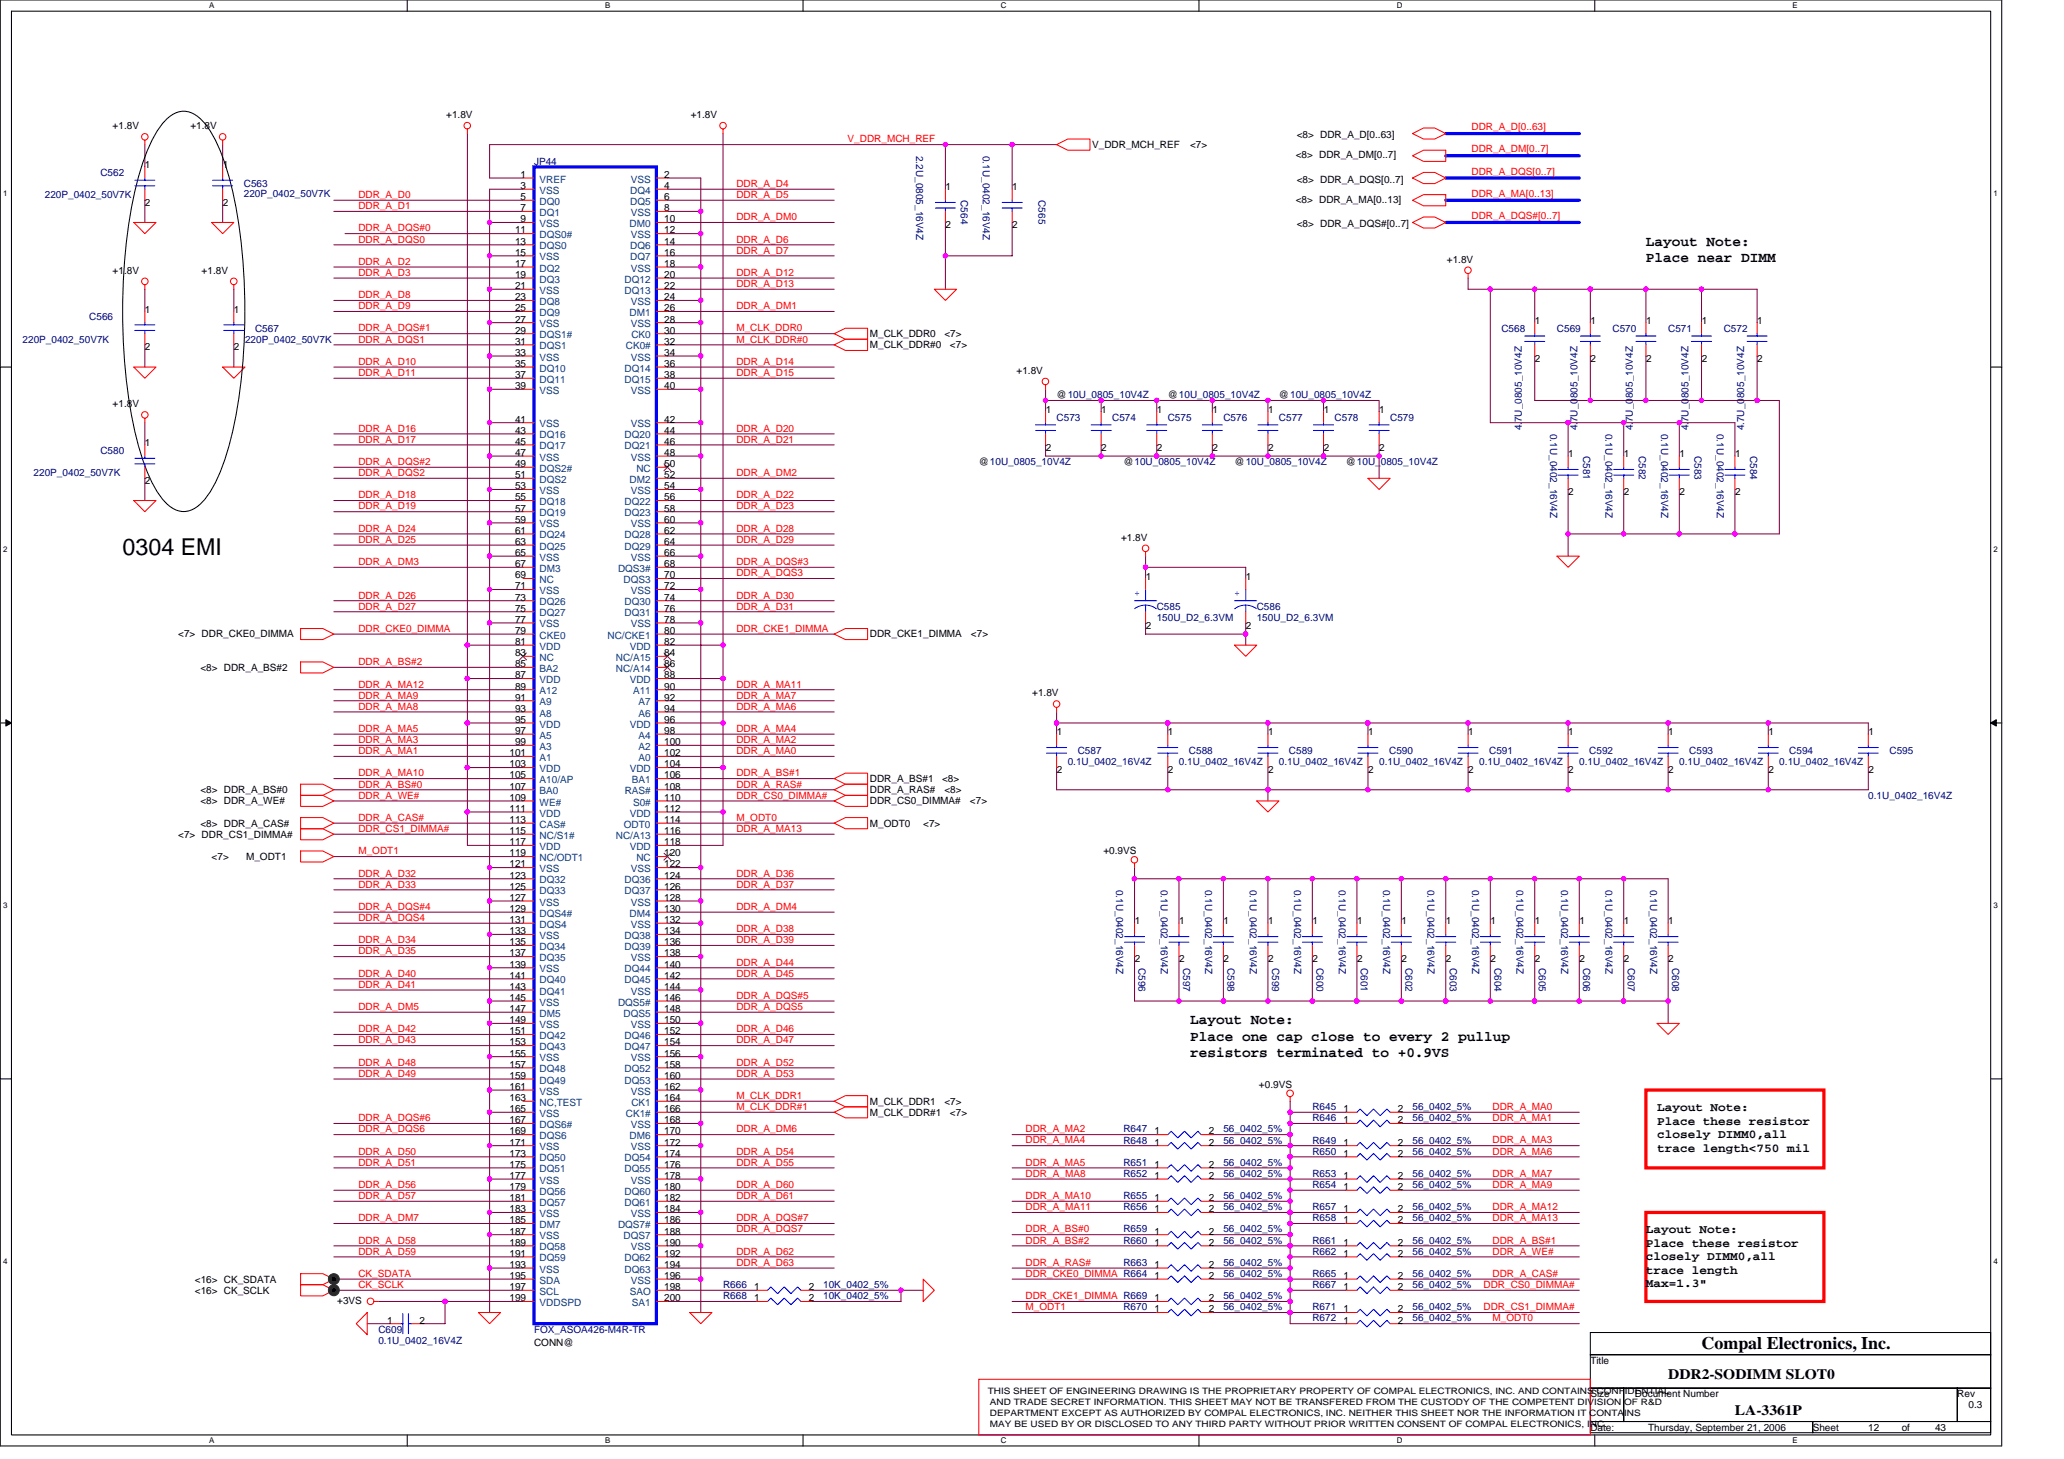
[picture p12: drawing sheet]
<svg xmlns="http://www.w3.org/2000/svg" width="297mm" height="210mm" viewBox="0 0 297 210" stroke-linecap="round" stroke-linejoin="round" font-family="sans-serif">
<defs><g id="words">
<text font-size="3.3" x="17.6" y="79.8">0304 EMI</text>
<text font-size="2.5" x="244.9" y="194">Compal Electronics, Inc.</text>
<g font-size="2.1">
<text x="236.9" y="35.3">Layout Note:</text>
<text x="236.9" y="37.7">Place near DIMM</text>
<text x="171.3" y="147.4">Layout Note:</text>
<text x="171.3" y="149.7">Place one cap close to every 2 pullup</text>
<text x="171.3" y="152.1">resistors terminated to +0.9VS</text>
<text x="240.1" y="198.4">DDR2-SODIMM SLOT0</text>
<text x="249.7" y="203.5">LA-3361P</text>
</g>
<g font-size="1.8">
<text x="238.5" y="159.9">Layout Note:</text>
<text x="238.5" y="161.8">Place these resistor</text>
<text x="238.5" y="163.7">closely DIMM0,all</text>
<text x="238.5" y="165.7">trace length&lt;750 mil</text>
<text x="236.9" y="177.4">Layout Note:</text>
<text x="236.9" y="179.4">Place these resistor</text>
<text x="236.9" y="181.3">closely DIMM0,all</text>
<text x="236.9" y="183.3">trace length</text>
<text x="236.9" y="185.2">Max=1.3&quot;</text>
</g>
<g font-size="1.4">
<text x="64.2" y="17">+1.8V</text>
<text x="99.4" y="17">+1.8V</text>
<text x="16.2" y="18.6">+1.8V</text>
<text x="27.4" y="18.6">+1.8V</text>
<text x="157.2" y="21.3">V_DDR_MCH_REF</text>
<text x="171.3" y="21.3">&lt;7&gt;</text>
<text x="186.5" y="22.7">&lt;8&gt; DDR_A_DM[0..7]</text>
<text x="186.6" y="19.9">&lt;8&gt; DDR_A_D[0..63]</text>
<text x="20.9" y="24.2">1</text>
<text x="20.9" y="29.6">2</text>
<text x="32.1" y="24.2">1</text>
<text x="32.1" y="29.6">2</text>
<text x="74.9" y="25.6">1</text>
<text x="74.9" y="27.2">3</text>
<text x="74.9" y="28.8">5</text>
<text x="95.6" y="25.6">2</text>
<text x="95.6" y="27.2">4</text>
<text x="95.6" y="28.8">6</text>
<text x="136.1" y="27.4">1</text>
<text x="145.7" y="27.4">1</text>
<text x="186.5" y="29.1">&lt;8&gt; DDR_A_MA[0..13]</text>
<text x="186.6" y="26.3">&lt;8&gt; DDR_A_DQS[0..7]</text>
<text x="74.1" y="33.6">11</text>
<text x="74.1" y="35.2">13</text>
<text x="74.9" y="30.4">7</text>
<text x="74.9" y="32">9</text>
<text x="95.6" y="30.4">8</text>
<text x="95.6" y="33.6">12</text>
<text x="95.6" y="35.2">14</text>
<text x="95.6" y="32">10</text>
<text x="136.1" y="32.8">2</text>
<text x="145.7" y="32.8">2</text>
<text x="186.6" y="32.7">&lt;8&gt; DDR_A_DQS#[0..7]</text>
<text x="16.2" y="39.4">+1.8V</text>
<text x="29" y="39.4">+1.8V</text>
<text x="74.1" y="36.8">15</text>
<text x="74.1" y="38.4">17</text>
<text x="74.1" y="40">19</text>
<text x="74.1" y="41.6">21</text>
<text x="95.6" y="40">20</text>
<text x="95.6" y="41.6">22</text>
<text x="95.6" y="38.4">18</text>
<text x="95.6" y="36.8">16</text>
<text x="208.2" y="37.8">+1.8V</text>
<text x="20.9" y="45">1</text>
<text x="33.7" y="45">1</text>
<text x="74.1" y="43.2">23</text>
<text x="74.1" y="44.8">25</text>
<text x="74.1" y="46.4">27</text>
<text x="74.1" y="48">29</text>
<text x="95.6" y="43.2">24</text>
<text x="95.6" y="46.4">28</text>
<text x="95.6" y="48">30</text>
<text x="95.6" y="44.8">26</text>
<text x="220.9" y="46.6">1</text>
<text x="228.9" y="46.6">1</text>
<text x="236.9" y="46.6">1</text>
<text x="244.9" y="46.6">1</text>
<text x="252.9" y="46.6">1</text>
<text x="20.9" y="50.4">2</text>
<text x="33.7" y="50.4">2</text>
<text x="74.1" y="49.6">31</text>
<text x="74.1" y="51.2">33</text>
<text x="74.1" y="52.8">35</text>
<text x="95.6" y="52.8">36</text>
<text x="95.6" y="49.6">32</text>
<text x="95.6" y="51.2">34</text>
<text x="125.2" y="48.5">M_CLK_DDR0</text>
<text x="125.2" y="50.1">M_CLK_DDR#0</text>
<text x="135.9" y="48.5">&lt;7&gt;</text>
<text x="136.7" y="50.1">&lt;7&gt;</text>
<text x="146.3" y="53.8">+1.8V</text>
<text x="220.9" y="52">2</text>
<text x="228.9" y="52">2</text>
<text x="236.9" y="52">2</text>
<text x="244.9" y="52">2</text>
<text x="252.9" y="52">2</text>
<text x="16.2" y="58.6">+1.8V</text>
<text x="74.1" y="54.4">37</text>
<text x="74.1" y="56">39</text>
<text x="95.6" y="54.4">38</text>
<text x="95.6" y="56">40</text>
<text x="150.5" y="59.4">1</text>
<text x="152.1" y="57.3">@10U_0805_10V4Z</text>
<text x="158.5" y="59.4">1</text>
<text x="166.5" y="59.4">1</text>
<text x="168.1" y="57.3">@10U_0805_10V4Z</text>
<text x="174.5" y="59.4">1</text>
<text x="182.5" y="59.4">1</text>
<text x="184.1" y="57.3">@10U_0805_10V4Z</text>
<text x="190.5" y="59.4">1</text>
<text x="198.5" y="59.4">1</text>
<text x="20.9" y="64.2">1</text>
<text x="74.1" y="60.8">41</text>
<text x="74.1" y="62.4">43</text>
<text x="74.1" y="64">45</text>
<text x="74.1" y="65.6">47</text>
<text x="95.6" y="62.4">44</text>
<text x="95.6" y="64">46</text>
<text x="95.6" y="60.8">42</text>
<text x="95.6" y="65.6">48</text>
<text x="150.5" y="64.8">2</text>
<text x="158.5" y="64.8">2</text>
<text x="166.5" y="64.8">2</text>
<text x="174.5" y="64.8">2</text>
<text x="182.5" y="64.8">2</text>
<text x="190.5" y="64.8">2</text>
<text x="198.5" y="64.8">2</text>
<text x="225.7" y="65.8">1</text>
<text x="233.7" y="65.8">1</text>
<text x="241.7" y="65.8">1</text>
<text x="249.7" y="65.8">1</text>
<text x="20.9" y="69.6">2</text>
<text x="74.1" y="67.2">49</text>
<text x="74.1" y="68.8">51</text>
<text x="74.1" y="70.4">53</text>
<text x="74.1" y="72">55</text>
<text x="95.6" y="72">56</text>
<text x="95.6" y="70.4">54</text>
<text x="95.6" y="67.2">50</text>
<text x="95.6" y="68.8">52</text>
<text x="140.9" y="66.9">@10U_0805_10V4Z</text>
<text x="161.7" y="66.9">@10U_0805_10V4Z</text>
<text x="177.7" y="66.9">@10U_0805_10V4Z</text>
<text x="193.7" y="66.9">@10U_0805_10V4Z</text>
<text x="225.7" y="71.2">2</text>
<text x="233.7" y="71.2">2</text>
<text x="241.7" y="71.2">2</text>
<text x="249.7" y="71.2">2</text>
<text x="74.1" y="73.6">57</text>
<text x="74.1" y="75.2">59</text>
<text x="74.1" y="76.8">61</text>
<text x="95.6" y="73.6">58</text>
<text x="95.6" y="76.8">62</text>
<text x="95.6" y="75.2">60</text>
<text x="161.4" y="77.8">+1.8V</text>
<text x="74.1" y="78.4">63</text>
<text x="74.1" y="80">65</text>
<text x="74.1" y="81.6">67</text>
<text x="74.1" y="83.2">69</text>
<text x="95.6" y="78.4">64</text>
<text x="95.6" y="83.2">70</text>
<text x="95.6" y="80">66</text>
<text x="95.6" y="81.6">68</text>
<text x="164.9" y="83.4">1</text>
<text x="179.3" y="83.4">1</text>
<text x="74.1" y="84.8">71</text>
<text x="74.1" y="86.4">73</text>
<text x="74.1" y="88">75</text>
<text x="74.1" y="89.6">77</text>
<text x="95.6" y="86.4">74</text>
<text x="95.6" y="88">76</text>
<text x="95.6" y="84.8">72</text>
<text x="95.6" y="89.6">78</text>
<text x="25.7" y="91.7">&lt;7&gt; DDR_CKE0_DIMMA</text>
<text x="74.1" y="91.2">79</text>
<text x="74.1" y="92.8">81</text>
<text x="74.1" y="94.4">83</text>
<text x="74.1" y="96">85</text>
<text x="95.6" y="92.8">82</text>
<text x="95.6" y="91.2">80</text>
<text x="95.6" y="94.4">84</text>
<text x="95.6" y="96">86</text>
<text x="125.2" y="91.7">DDR_CKE1_DIMMA</text>
<text x="139.7" y="91.7">&lt;7&gt;</text>
<text x="164.9" y="90.4">2</text>
<text x="179.3" y="90.4">2</text>
<text x="28.8" y="96.5">&lt;8&gt; DDR_A_BS#2</text>
<text x="74.1" y="97.6">87</text>
<text x="74.1" y="99.2">89</text>
<text x="74.1" y="100.8">91</text>
<text x="95.6" y="97.6">88</text>
<text x="95.6" y="99.2">90</text>
<text x="95.6" y="100.8">92</text>
<text x="148.5" y="100.2">+1.8V</text>
<text x="74.1" y="102.4">93</text>
<text x="74.1" y="104">95</text>
<text x="74.1" y="105.6">97</text>
<text x="74.1" y="107.2">99</text>
<text x="95.6" y="104">96</text>
<text x="95.6" y="102.4">94</text>
<text x="95.6" y="105.6">98</text>
<text x="95.6" y="107.2">100</text>
<text x="152.1" y="105.8">1</text>
<text x="168.1" y="105.8">1</text>
<text x="182.5" y="105.8">1</text>
<text x="196.9" y="105.8">1</text>
<text x="211.3" y="105.8">1</text>
<text x="225.7" y="105.8">1</text>
<text x="240.1" y="105.8">1</text>
<text x="254.5" y="105.8">1</text>
<text x="268.9" y="105.8">1</text>
<text x="73.3" y="108.8">101</text>
<text x="73.3" y="110.4">103</text>
<text x="73.3" y="112">105</text>
<text x="73.3" y="113.6">107</text>
<text x="95.6" y="110.4">104</text>
<text x="95.6" y="112">106</text>
<text x="95.6" y="113.6">108</text>
<text x="95.6" y="108.8">102</text>
<text x="125.2" y="112.5">DDR_A_BS#1</text>
<text x="135.6" y="112.5">&lt;8&gt;</text>
<text x="152.1" y="111.2">2</text>
<text x="168.1" y="111.2">2</text>
<text x="182.5" y="111.2">2</text>
<text x="196.9" y="111.2">2</text>
<text x="211.3" y="111.2">2</text>
<text x="225.7" y="111.2">2</text>
<text x="240.1" y="111.2">2</text>
<text x="254.5" y="111.2">2</text>
<text x="268.9" y="111.2">2</text>
<text x="28.8" y="115.7">&lt;8&gt; DDR_A_WE#</text>
<text x="28.8" y="114.1">&lt;8&gt; DDR_A_BS#0</text>
<text x="28.8" y="118.9">&lt;8&gt; DDR_A_CAS#</text>
<text x="73.3" y="115.2">109</text>
<text x="73.3" y="116.8">111</text>
<text x="73.3" y="118.4">113</text>
<text x="73.3" y="120">115</text>
<text x="95.6" y="116.8">112</text>
<text x="95.6" y="115.2">110</text>
<text x="95.6" y="118.4">114</text>
<text x="95.6" y="120">116</text>
<text x="125.2" y="118.9">M_ODT0</text>
<text x="125.2" y="115.7">DDR_CS0_DIMMA#</text>
<text x="125.2" y="114.1">DDR_A_RAS#</text>
<text x="132.9" y="118.9">&lt;7&gt;</text>
<text x="135.9" y="114.1">&lt;8&gt;</text>
<text x="139.6" y="115.7">&lt;7&gt;</text>
<text x="25.7" y="120.5">&lt;7&gt; DDR_CS1_DIMMA#</text>
<text x="30.5" y="123.7">&lt;7&gt;</text>
<text x="35.4" y="123.7">M_ODT1</text>
<text x="73.3" y="121.6">117</text>
<text x="73.3" y="123.2">119</text>
<text x="73.3" y="124.8">121</text>
<text x="95.6" y="121.6">118</text>
<text x="95.6" y="124.8">122</text>
<text x="95.6" y="123.2">120</text>
<text x="158.8" y="122.9">+0.9VS</text>
<text x="73.3" y="126.4">123</text>
<text x="73.3" y="128">125</text>
<text x="73.3" y="129.6">127</text>
<text x="73.3" y="131.2">129</text>
<text x="95.6" y="126.4">124</text>
<text x="95.6" y="128">126</text>
<text x="95.6" y="129.6">128</text>
<text x="95.6" y="131.2">130</text>
<text x="73.3" y="132.8">131</text>
<text x="73.3" y="134.4">133</text>
<text x="73.3" y="136">135</text>
<text x="73.3" y="137.6">137</text>
<text x="95.6" y="134.4">134</text>
<text x="95.6" y="136">136</text>
<text x="95.6" y="132.8">132</text>
<text x="95.6" y="137.6">138</text>
<text x="163.3" y="133">1</text>
<text x="169.7" y="133">1</text>
<text x="176.1" y="133">1</text>
<text x="182.5" y="133">1</text>
<text x="188.9" y="133">1</text>
<text x="195.3" y="133">1</text>
<text x="201.7" y="133">1</text>
<text x="208.1" y="133">1</text>
<text x="214.5" y="133">1</text>
<text x="220.9" y="133">1</text>
<text x="227.3" y="133">1</text>
<text x="233.7" y="133">1</text>
<text x="240.1" y="133">1</text>
<text x="73.3" y="139.2">139</text>
<text x="73.3" y="140.8">141</text>
<text x="73.3" y="142.4">143</text>
<text x="73.3" y="144">145</text>
<text x="95.6" y="139.2">140</text>
<text x="95.6" y="140.8">142</text>
<text x="95.6" y="142.4">144</text>
<text x="95.6" y="144">146</text>
<text x="163.3" y="138.4">2</text>
<text x="169.7" y="138.4">2</text>
<text x="176.1" y="138.4">2</text>
<text x="182.5" y="138.4">2</text>
<text x="188.9" y="138.4">2</text>
<text x="195.3" y="138.4">2</text>
<text x="201.7" y="138.4">2</text>
<text x="208.1" y="138.4">2</text>
<text x="214.5" y="138.4">2</text>
<text x="220.9" y="138.4">2</text>
<text x="227.3" y="138.4">2</text>
<text x="233.7" y="138.4">2</text>
<text x="240.1" y="138.4">2</text>
<text x="73.3" y="145.6">147</text>
<text x="73.3" y="147.2">149</text>
<text x="73.3" y="148.8">151</text>
<text x="95.6" y="145.6">148</text>
<text x="95.6" y="148.8">152</text>
<text x="95.6" y="147.2">150</text>
<text x="73.3" y="150.4">153</text>
<text x="73.3" y="152">155</text>
<text x="73.3" y="153.6">157</text>
<text x="73.3" y="155.2">159</text>
<text x="95.6" y="150.4">154</text>
<text x="95.6" y="153.6">158</text>
<text x="95.6" y="155.2">160</text>
<text x="95.6" y="152">156</text>
<text x="73.3" y="156.8">161</text>
<text x="73.3" y="158.4">163</text>
<text x="73.3" y="160">165</text>
<text x="73.3" y="161.6">167</text>
<text x="95.6" y="156.8">162</text>
<text x="95.6" y="160">166</text>
<text x="95.6" y="161.6">168</text>
<text x="95.6" y="158.4">164</text>
<text x="125.2" y="160.5">M_CLK_DDR#1</text>
<text x="125.2" y="158.9">M_CLK_DDR1</text>
<text x="135.9" y="158.9">&lt;7&gt;</text>
<text x="136.7" y="160.5">&lt;7&gt;</text>
<text x="181.2" y="156.5">+0.9VS</text>
<text x="193.4" y="161.6">1</text>
<text x="193.4" y="160">1</text>
<text x="201.2" y="161.6">2</text>
<text x="201.2" y="160">2</text>
<text x="73.3" y="163.2">169</text>
<text x="73.3" y="164.8">171</text>
<text x="73.3" y="166.4">173</text>
<text x="73.3" y="168">175</text>
<text x="95.6" y="166.4">174</text>
<text x="95.6" y="168">176</text>
<text x="95.6" y="164.8">172</text>
<text x="95.6" y="163.2">170</text>
<text x="166.1" y="163.2">1</text>
<text x="166.1" y="168">1</text>
<text x="166.1" y="164.8">1</text>
<text x="174" y="163.2">2</text>
<text x="174" y="168">2</text>
<text x="174" y="164.8">2</text>
<text x="193.4" y="164.8">1</text>
<text x="193.4" y="166.4">1</text>
<text x="201.2" y="164.8">2</text>
<text x="201.2" y="166.4">2</text>
<text x="73.3" y="169.6">177</text>
<text x="73.3" y="171.2">179</text>
<text x="73.3" y="172.8">181</text>
<text x="95.6" y="171.2">180</text>
<text x="95.6" y="172.8">182</text>
<text x="95.6" y="169.6">178</text>
<text x="166.1" y="169.6">1</text>
<text x="166.1" y="172.8">1</text>
<text x="174" y="169.6">2</text>
<text x="174" y="172.8">2</text>
<text x="193.4" y="169.6">1</text>
<text x="193.4" y="171.2">1</text>
<text x="201.2" y="169.6">2</text>
<text x="201.2" y="171.2">2</text>
<text x="73.3" y="174.4">183</text>
<text x="73.3" y="176">185</text>
<text x="73.3" y="177.6">187</text>
<text x="73.3" y="179.2">189</text>
<text x="95.6" y="177.6">188</text>
<text x="95.6" y="174.4">184</text>
<text x="95.6" y="179.2">190</text>
<text x="95.6" y="176">186</text>
<text x="166.1" y="174.4">1</text>
<text x="166.1" y="177.6">1</text>
<text x="166.1" y="179.2">1</text>
<text x="174" y="174.4">2</text>
<text x="174" y="177.6">2</text>
<text x="174" y="179.2">2</text>
<text x="193.4" y="174.4">1</text>
<text x="193.4" y="179.2">1</text>
<text x="193.4" y="176">1</text>
<text x="201.2" y="174.4">2</text>
<text x="201.2" y="179.2">2</text>
<text x="201.2" y="176">2</text>
<text x="28" y="184.5">&lt;16&gt; CK_SDATA</text>
<text x="73.3" y="180.8">191</text>
<text x="73.3" y="182.4">193</text>
<text x="73.3" y="184">195</text>
<text x="73.3" y="185.6">197</text>
<text x="95.6" y="185.6">198</text>
<text x="95.6" y="180.8">192</text>
<text x="95.6" y="182.4">194</text>
<text x="95.6" y="184">196</text>
<text x="108.5" y="185.6">1</text>
<text x="116.4" y="185.6">2</text>
<text x="166.1" y="184">1</text>
<text x="166.1" y="182.4">1</text>
<text x="174" y="184">2</text>
<text x="174" y="182.4">2</text>
<text x="193.4" y="180.8">1</text>
<text x="193.4" y="185.6">1</text>
<text x="193.4" y="184">1</text>
<text x="201.2" y="180.8">2</text>
<text x="201.2" y="185.6">2</text>
<text x="201.2" y="184">2</text>
<text x="28" y="186.1">&lt;16&gt; CK_SCLK</text>
<text x="48.5" y="187.6">+3VS</text>
<text x="55.7" y="190.4">1</text>
<text x="60.4" y="190.4">2</text>
<text x="73.3" y="187.2">199</text>
<text x="95.6" y="187.2">200</text>
<text x="108.5" y="187.2">1</text>
<text x="116.4" y="187.2">2</text>
<text x="166.1" y="188.8">1</text>
<text x="166.1" y="187.2">1</text>
<text x="174" y="188.8">2</text>
<text x="174" y="187.2">2</text>
<text x="193.4" y="190.4">1</text>
<text x="193.4" y="188.8">1</text>
<text x="201.2" y="190.4">2</text>
<text x="201.2" y="188.8">2</text>
<text x="76.9" y="193.7">CONN@</text>
<text x="228.9" y="196.2">Title</text>
<text x="228.9" y="201">Size</text>
<text x="235.3" y="201">Document Number</text>
<text x="281.7" y="201">Rev</text>
<text x="283.3" y="202.6">0.3</text>
<text x="228.9" y="205.8">Date:</text>
<text x="237.2" y="205.8">Thursday, September 21, 2006</text>
<text x="260.9" y="205.8">Sheet</text>
<text x="268.9" y="205.8">12</text>
<text x="273.7" y="205.8">of</text>
<text x="278.5" y="205.8">43</text>
</g>
<g font-size="1.4" fill="#000080">
<text x="76.9" y="23.7">JP44</text>
<text x="131.8" y="22.4" transform="rotate(90 131.8 22.4)">2.2U_0805_16V4Z</text>
<text x="141.5" y="22.4" transform="rotate(90 141.5 22.4)">0.1U_0402_16V4Z</text>
<text x="6.5" y="28.5">220P_0402_50V7K</text>
<text x="14.5" y="25.3">C562</text>
<text x="35.1" y="26.9">C563</text>
<text x="35.1" y="28.3">220P_0402_50V7K</text>
<text x="138.3" y="28.8" transform="rotate(90 138.3 28.8)">C564</text>
<text x="149.5" y="28.8" transform="rotate(90 149.5 28.8)">C565</text>
<text x="12.8" y="46.1">C566</text>
<text x="36.7" y="47.7">C567</text>
<text x="216.1" y="47.7">C568</text>
<text x="224.1" y="47.7">C569</text>
<text x="232.1" y="47.7">C570</text>
<text x="240.1" y="47.7">C571</text>
<text x="248.1" y="47.7">C572</text>
<text x="3.3" y="49.3">220P_0402_50V7K</text>
<text x="35.3" y="49.3">220P_0402_50V7K</text>
<text x="14.5" y="65.3">C580</text>
<text x="152.1" y="60.5">C573</text>
<text x="160.1" y="60.5">C574</text>
<text x="168.1" y="60.5">C575</text>
<text x="176.1" y="60.5">C576</text>
<text x="184.1" y="60.5">C577</text>
<text x="192.1" y="60.5">C578</text>
<text x="200.1" y="60.5">C579</text>
<text x="219" y="61.9" transform="rotate(-90 219 61.9)">4.7U_0805_10V4Z</text>
<text x="223.1" y="62.4" transform="rotate(90 223.1 62.4)">0.1U_0402_16V4Z</text>
<text x="227" y="61.9" transform="rotate(-90 227 61.9)">4.7U_0805_10V4Z</text>
<text x="227.9" y="65.6" transform="rotate(90 227.9 65.6)">C581</text>
<text x="231.1" y="62.4" transform="rotate(90 231.1 62.4)">0.1U_0402_16V4Z</text>
<text x="235" y="61.9" transform="rotate(-90 235 61.9)">4.7U_0805_10V4Z</text>
<text x="235.9" y="65.6" transform="rotate(90 235.9 65.6)">C582</text>
<text x="239.1" y="62.4" transform="rotate(90 239.1 62.4)">0.1U_0402_16V4Z</text>
<text x="243" y="61.9" transform="rotate(-90 243 61.9)">4.7U_0805_10V4Z</text>
<text x="243.9" y="65.6" transform="rotate(90 243.9 65.6)">C583</text>
<text x="247.1" y="62.4" transform="rotate(90 247.1 62.4)">0.1U_0402_16V4Z</text>
<text x="251" y="61.9" transform="rotate(-90 251 61.9)">4.7U_0805_10V4Z</text>
<text x="251.9" y="65.6" transform="rotate(90 251.9 65.6)">C584</text>
<text x="4.8" y="68.5">220P_0402_50V7K</text>
<text x="166.5" y="87.7">C585</text>
<text x="166.5" y="89.3">150U_D2_6.3VM</text>
<text x="180.9" y="87.7">C586</text>
<text x="180.9" y="89.3">150U_D2_6.3VM</text>
<text x="153.7" y="110.1">0.1U_0402_16V4Z</text>
<text x="155.1" y="108.5">C587</text>
<text x="169.7" y="110.1">0.1U_0402_16V4Z</text>
<text x="171.1" y="108.5">C588</text>
<text x="184.1" y="110.1">0.1U_0402_16V4Z</text>
<text x="185.5" y="108.5">C589</text>
<text x="198.5" y="110.1">0.1U_0402_16V4Z</text>
<text x="199.9" y="108.5">C590</text>
<text x="212.9" y="110.1">0.1U_0402_16V4Z</text>
<text x="214.3" y="108.5">C591</text>
<text x="227.3" y="110.1">0.1U_0402_16V4Z</text>
<text x="228.7" y="108.5">C592</text>
<text x="241.7" y="110.1">0.1U_0402_16V4Z</text>
<text x="243.1" y="108.5">C593</text>
<text x="256.1" y="110.1">0.1U_0402_16V4Z</text>
<text x="257.5" y="108.5">C594</text>
<text x="271.9" y="108.5">C595</text>
<text x="268.9" y="114.9">0.1U_0402_16V4Z</text>
<text x="160.7" y="128" transform="rotate(90 160.7 128)">0.1U_0402_16V4Z</text>
<text x="167.1" y="128" transform="rotate(90 167.1 128)">0.1U_0402_16V4Z</text>
<text x="173.5" y="128" transform="rotate(90 173.5 128)">0.1U_0402_16V4Z</text>
<text x="179.8" y="128" transform="rotate(90 179.8 128)">0.1U_0402_16V4Z</text>
<text x="186.3" y="128" transform="rotate(90 186.3 128)">0.1U_0402_16V4Z</text>
<text x="192.7" y="128" transform="rotate(90 192.7 128)">0.1U_0402_16V4Z</text>
<text x="199.1" y="128" transform="rotate(90 199.1 128)">0.1U_0402_16V4Z</text>
<text x="205.5" y="128" transform="rotate(90 205.5 128)">0.1U_0402_16V4Z</text>
<text x="211.9" y="128" transform="rotate(90 211.9 128)">0.1U_0402_16V4Z</text>
<text x="218.3" y="128" transform="rotate(90 218.3 128)">0.1U_0402_16V4Z</text>
<text x="224.7" y="128" transform="rotate(90 224.7 128)">0.1U_0402_16V4Z</text>
<text x="231.1" y="128" transform="rotate(90 231.1 128)">0.1U_0402_16V4Z</text>
<text x="237.5" y="128" transform="rotate(90 237.5 128)">0.1U_0402_16V4Z</text>
<text x="163.8" y="139.2" transform="rotate(90 163.8 139.2)">C596</text>
<text x="170.3" y="139.2" transform="rotate(90 170.3 139.2)">C597</text>
<text x="176.7" y="139.2" transform="rotate(90 176.7 139.2)">C598</text>
<text x="183.1" y="139.2" transform="rotate(90 183.1 139.2)">C599</text>
<text x="189.5" y="139.2" transform="rotate(90 189.5 139.2)">C600</text>
<text x="195.9" y="139.2" transform="rotate(90 195.9 139.2)">C601</text>
<text x="202.3" y="139.2" transform="rotate(90 202.3 139.2)">C602</text>
<text x="208.7" y="139.2" transform="rotate(90 208.7 139.2)">C603</text>
<text x="215.1" y="139.2" transform="rotate(90 215.1 139.2)">C604</text>
<text x="221.5" y="139.2" transform="rotate(90 221.5 139.2)">C605</text>
<text x="227.9" y="139.2" transform="rotate(90 227.9 139.2)">C606</text>
<text x="234.3" y="139.2" transform="rotate(90 234.3 139.2)">C607</text>
<text x="240.7" y="139.2" transform="rotate(90 240.7 139.2)">C608</text>
<text x="188.9" y="161.3">R646</text>
<text x="188.9" y="159.7">R645</text>
<text x="203.3" y="161.3">56_0402_5%</text>
<text x="203.3" y="159.7">56_0402_5%</text>
<text x="161.7" y="162.9">R647</text>
<text x="161.7" y="167.7">R651</text>
<text x="161.7" y="164.5">R648</text>
<text x="176.1" y="162.9">56_0402_5%</text>
<text x="176.1" y="167.7">56_0402_5%</text>
<text x="176.1" y="164.5">56_0402_5%</text>
<text x="188.9" y="164.5">R649</text>
<text x="188.9" y="166.1">R650</text>
<text x="203.3" y="164.5">56_0402_5%</text>
<text x="203.3" y="166.1">56_0402_5%</text>
<text x="161.7" y="169.3">R652</text>
<text x="161.7" y="172.5">R655</text>
<text x="176.1" y="169.3">56_0402_5%</text>
<text x="176.1" y="172.5">56_0402_5%</text>
<text x="188.9" y="169.3">R653</text>
<text x="188.9" y="170.9">R654</text>
<text x="203.3" y="169.3">56_0402_5%</text>
<text x="203.3" y="170.9">56_0402_5%</text>
<text x="161.7" y="174.1">R656</text>
<text x="161.7" y="177.3">R659</text>
<text x="161.7" y="178.9">R660</text>
<text x="176.1" y="174.1">56_0402_5%</text>
<text x="176.1" y="177.3">56_0402_5%</text>
<text x="176.1" y="178.9">56_0402_5%</text>
<text x="188.9" y="174.1">R657</text>
<text x="188.9" y="178.9">R661</text>
<text x="188.9" y="175.7">R658</text>
<text x="203.3" y="174.1">56_0402_5%</text>
<text x="203.3" y="178.9">56_0402_5%</text>
<text x="203.3" y="175.7">56_0402_5%</text>
<text x="104.1" y="185.3">R666</text>
<text x="118.5" y="185.3">10K_0402_5%</text>
<text x="161.7" y="182.1">R663</text>
<text x="176.1" y="183.7">56_0402_5%</text>
<text x="176.1" y="182.1">56_0402_5%</text>
<text x="188.9" y="180.5">R662</text>
<text x="188.9" y="185.3">R667</text>
<text x="188.9" y="183.7">R665</text>
<text x="203.3" y="180.5">56_0402_5%</text>
<text x="203.3" y="185.3">56_0402_5%</text>
<text x="203.3" y="183.7">56_0402_5%</text>
<text x="54.5" y="191.7">C609</text>
<text x="76.9" y="191.7">FOX_ASOA426-M4R-TR</text>
<text x="104.1" y="186.9">R668</text>
<text x="118.5" y="186.9">10K_0402_5%</text>
<text x="161.7" y="188.5">R670</text>
<text x="176.1" y="188.5">56_0402_5%</text>
<text x="176.1" y="186.9">56_0402_5%</text>
<text x="188.9" y="190.1">R672</text>
<text x="188.9" y="188.5">R671</text>
<text x="203.3" y="190.1">56_0402_5%</text>
<text x="203.3" y="188.5">56_0402_5%</text>
<text x="54.5" y="193.3">0.1U_0402_16V4Z</text>
</g>
<g font-size="1.4" fill="#f00">
<text x="122" y="20.5">V_DDR_MCH_REF</text>
<text x="211.8" y="18.7">DDR_A_D[0..63]</text>
<text x="211.8" y="21.9">DDR_A_DM[0..7]</text>
<text x="51.6" y="28.5">DDR_A_D0</text>
<text x="106" y="28.5">DDR_A_D5</text>
<text x="106" y="26.9">DDR_A_D4</text>
<text x="211.8" y="25.1">DDR_A_DQS[0..7]</text>
<text x="211.8" y="28.3">DDR_A_MA[0..13]</text>
<text x="51.6" y="33.3">DDR_A_DQS#0</text>
<text x="51.6" y="30.1">DDR_A_D1</text>
<text x="51.6" y="34.9">DDR_A_DQS0</text>
<text x="106" y="34.9">DDR_A_D6</text>
<text x="106" y="31.7">DDR_A_DM0</text>
<text x="211.8" y="31.5">DDR_A_DQS#[0..7]</text>
<text x="51.6" y="39.7">DDR_A_D3</text>
<text x="51.6" y="38.1">DDR_A_D2</text>
<text x="106" y="36.5">DDR_A_D7</text>
<text x="106" y="41.3">DDR_A_D13</text>
<text x="106" y="39.7">DDR_A_D12</text>
<text x="51.6" y="47.7">DDR_A_DQS#1</text>
<text x="51.6" y="44.5">DDR_A_D9</text>
<text x="51.6" y="42.9">DDR_A_D8</text>
<text x="106" y="47.7">M_CLK_DDR0</text>
<text x="106" y="44.5">DDR_A_DM1</text>
<text x="51.6" y="52.5">DDR_A_D10</text>
<text x="51.6" y="49.3">DDR_A_DQS1</text>
<text x="106" y="52.5">DDR_A_D14</text>
<text x="106" y="49.3">M_CLK_DDR#0</text>
<text x="51.6" y="54.1">DDR_A_D11</text>
<text x="106" y="54.1">DDR_A_D15</text>
<text x="51.6" y="63.7">DDR_A_D17</text>
<text x="51.6" y="62.1">DDR_A_D16</text>
<text x="106" y="63.7">DDR_A_D21</text>
<text x="106" y="62.1">DDR_A_D20</text>
<text x="51.6" y="66.9">DDR_A_DQS#2</text>
<text x="51.6" y="71.7">DDR_A_D18</text>
<text x="51.6" y="68.5">DDR_A_DQS2</text>
<text x="106" y="71.7">DDR_A_D22</text>
<text x="106" y="68.5">DDR_A_DM2</text>
<text x="51.6" y="73.3">DDR_A_D19</text>
<text x="51.6" y="76.5">DDR_A_D24</text>
<text x="106" y="76.5">DDR_A_D28</text>
<text x="106" y="73.3">DDR_A_D23</text>
<text x="51.6" y="78.1">DDR_A_D25</text>
<text x="51.6" y="81.3">DDR_A_DM3</text>
<text x="106" y="78.1">DDR_A_D29</text>
<text x="106" y="82.9">DDR_A_DQS3</text>
<text x="106" y="81.3">DDR_A_DQS#3</text>
<text x="51.6" y="86.1">DDR_A_D26</text>
<text x="51.6" y="87.7">DDR_A_D27</text>
<text x="106" y="87.7">DDR_A_D31</text>
<text x="106" y="86.1">DDR_A_D30</text>
<text x="51.6" y="95.7">DDR_A_BS#2</text>
<text x="51.6" y="90.9">DDR_CKE0_DIMMA</text>
<text x="106" y="90.9">DDR_CKE1_DIMMA</text>
<text x="51.6" y="98.9">DDR_A_MA12</text>
<text x="51.6" y="100.5">DDR_A_MA9</text>
<text x="106" y="98.9">DDR_A_MA11</text>
<text x="106" y="100.5">DDR_A_MA7</text>
<text x="51.6" y="106.9">DDR_A_MA3</text>
<text x="51.6" y="105.3">DDR_A_MA5</text>
<text x="51.6" y="102.1">DDR_A_MA8</text>
<text x="106" y="102.1">DDR_A_MA6</text>
<text x="106" y="105.3">DDR_A_MA4</text>
<text x="106" y="106.9">DDR_A_MA2</text>
<text x="51.6" y="108.5">DDR_A_MA1</text>
<text x="51.6" y="113.3">DDR_A_BS#0</text>
<text x="51.6" y="111.7">DDR_A_MA10</text>
<text x="106" y="111.7">DDR_A_BS#1</text>
<text x="106" y="108.5">DDR_A_MA0</text>
<text x="106" y="113.3">DDR_A_RAS#</text>
<text x="51.6" y="119.7">DDR_CS1_DIMMA#</text>
<text x="51.6" y="118.1">DDR_A_CAS#</text>
<text x="51.6" y="114.9">DDR_A_WE#</text>
<text x="106" y="118.1">M_ODT0</text>
<text x="106" y="114.9">DDR_CS0_DIMMA#</text>
<text x="106" y="119.7">DDR_A_MA13</text>
<text x="51.6" y="122.9">M_ODT1</text>
<text x="51.6" y="130.9">DDR_A_DQS#4</text>
<text x="51.6" y="127.7">DDR_A_D33</text>
<text x="51.6" y="126.1">DDR_A_D32</text>
<text x="106" y="126.1">DDR_A_D36</text>
<text x="106" y="127.7">DDR_A_D37</text>
<text x="106" y="130.9">DDR_A_DM4</text>
<text x="51.6" y="135.7">DDR_A_D34</text>
<text x="51.6" y="137.3">DDR_A_D35</text>
<text x="51.6" y="132.5">DDR_A_DQS4</text>
<text x="106" y="134.1">DDR_A_D38</text>
<text x="106" y="135.7">DDR_A_D39</text>
<text x="51.6" y="140.5">DDR_A_D40</text>
<text x="51.6" y="142.1">DDR_A_D41</text>
<text x="106" y="138.9">DDR_A_D44</text>
<text x="106" y="140.5">DDR_A_D45</text>
<text x="106" y="143.7">DDR_A_DQS#5</text>
<text x="51.6" y="145.3">DDR_A_DM5</text>
<text x="51.6" y="148.5">DDR_A_D42</text>
<text x="106" y="148.5">DDR_A_D46</text>
<text x="106" y="145.3">DDR_A_DQS5</text>
<text x="51.6" y="150.1">DDR_A_D43</text>
<text x="51.6" y="153.3">DDR_A_D48</text>
<text x="51.6" y="154.9">DDR_A_D49</text>
<text x="106" y="150.1">DDR_A_D47</text>
<text x="106" y="154.9">DDR_A_D53</text>
<text x="106" y="153.3">DDR_A_D52</text>
<text x="51.6" y="161.3">DDR_A_DQS#6</text>
<text x="106" y="159.7">M_CLK_DDR#1</text>
<text x="106" y="158.1">M_CLK_DDR1</text>
<text x="214.8" y="159.7">DDR_A_MA0</text>
<text x="214.8" y="161.3">DDR_A_MA1</text>
<text x="51.6" y="166.1">DDR_A_D50</text>
<text x="51.6" y="167.7">DDR_A_D51</text>
<text x="51.6" y="162.9">DDR_A_DQS6</text>
<text x="106" y="166.1">DDR_A_D54</text>
<text x="106" y="162.9">DDR_A_DM6</text>
<text x="106" y="167.7">DDR_A_D55</text>
<text x="147.6" y="167.7">DDR_A_MA5</text>
<text x="147.6" y="164.5">DDR_A_MA4</text>
<text x="147.6" y="162.9">DDR_A_MA2</text>
<text x="214.8" y="166.1">DDR_A_MA6</text>
<text x="214.8" y="164.5">DDR_A_MA3</text>
<text x="51.6" y="170.9">DDR_A_D56</text>
<text x="51.6" y="172.5">DDR_A_D57</text>
<text x="106" y="172.5">DDR_A_D61</text>
<text x="106" y="170.9">DDR_A_D60</text>
<text x="147.6" y="172.5">DDR_A_MA10</text>
<text x="147.6" y="169.3">DDR_A_MA8</text>
<text x="214.8" y="169.3">DDR_A_MA7</text>
<text x="214.8" y="170.9">DDR_A_MA9</text>
<text x="51.6" y="175.7">DDR_A_DM7</text>
<text x="51.6" y="178.9">DDR_A_D58</text>
<text x="106" y="175.7">DDR_A_DQS#7</text>
<text x="106" y="177.3">DDR_A_DQS7</text>
<text x="147.6" y="174.1">DDR_A_MA11</text>
<text x="147.6" y="177.3">DDR_A_BS#0</text>
<text x="147.6" y="178.9">DDR_A_BS#2</text>
<text x="214.8" y="178.9">DDR_A_BS#1</text>
<text x="214.8" y="174.1">DDR_A_MA12</text>
<text x="214.8" y="175.7">DDR_A_MA13</text>
<text x="51.6" y="185.3">CK_SCLK</text>
<text x="51.6" y="180.5">DDR_A_D59</text>
<text x="51.6" y="183.7">CK_SDATA</text>
<text x="106" y="182.1">DDR_A_D63</text>
<text x="106" y="180.5">DDR_A_D62</text>
<text x="147.6" y="183.7">DDR_CKE0_DIMMA R664</text>
<text x="147.6" y="182.1">DDR_A_RAS#</text>
<text x="213.5" y="185.3">DDR_CS0_DIMMA#</text>
<text x="214.8" y="180.5">DDR_A_WE#</text>
<text x="214.8" y="183.7">DDR_A_CAS#</text>
<text x="147.6" y="188.5">M_ODT1</text>
<text x="147.6" y="186.9">DDR_CKE1_DIMMA R669</text>
<text x="213.5" y="188.5">DDR_CS1_DIMMA#</text>
<text x="214.8" y="190.1">M_ODT0</text>
</g>
<g font-size="1.4" fill="#004080">
<text x="77.7" y="26.3">VREF</text>
<text x="77.7" y="27.9">VSS</text>
<text x="77.7" y="29.5">DQ0</text>
<text x="90.7" y="27.9">DQ4</text>
<text x="90.7" y="29.5">DQ5</text>
<text x="90.8" y="26.3">VSS</text>
<text x="77.7" y="31.1">DQ1</text>
<text x="77.7" y="32.7">VSS</text>
<text x="77.7" y="34.3">DQS0#</text>
<text x="77.7" y="35.9">DQS0</text>
<text x="90.6" y="32.7">DM0</text>
<text x="90.7" y="35.9">DQ6</text>
<text x="90.8" y="31.1">VSS</text>
<text x="90.8" y="34.3">VSS</text>
<text x="77.7" y="37.5">VSS</text>
<text x="77.7" y="39.1">DQ2</text>
<text x="77.7" y="40.7">DQ3</text>
<text x="89.9" y="40.7">DQ12</text>
<text x="90.7" y="37.5">DQ7</text>
<text x="90.8" y="39.1">VSS</text>
<text x="77.7" y="42.3">VSS</text>
<text x="77.7" y="43.9">DQ8</text>
<text x="77.7" y="45.5">DQ9</text>
<text x="77.7" y="47.1">VSS</text>
<text x="89.9" y="42.3">DQ13</text>
<text x="90.6" y="45.5">DM1</text>
<text x="90.8" y="43.9">VSS</text>
<text x="90.8" y="47.1">VSS</text>
<text x="77.7" y="48.7">DQS1#</text>
<text x="77.7" y="50.3">DQS1</text>
<text x="77.7" y="51.9">VSS</text>
<text x="77.7" y="53.5">DQ10</text>
<text x="89.9" y="53.5">DQ14</text>
<text x="90.1" y="50.3">CK0#</text>
<text x="90.8" y="51.9">VSS</text>
<text x="90.9" y="48.7">CK0</text>
<text x="77.7" y="55.1">DQ11</text>
<text x="77.7" y="56.7">VSS</text>
<text x="89.9" y="55.1">DQ15</text>
<text x="90.8" y="56.7">VSS</text>
<text x="77.7" y="61.5">VSS</text>
<text x="77.7" y="63.1">DQ16</text>
<text x="77.7" y="64.7">DQ17</text>
<text x="89.9" y="63.1">DQ20</text>
<text x="89.9" y="64.7">DQ21</text>
<text x="90.8" y="61.5">VSS</text>
<text x="77.7" y="66.3">VSS</text>
<text x="77.7" y="67.9">DQS2#</text>
<text x="77.7" y="69.5">DQS2</text>
<text x="77.7" y="71.1">VSS</text>
<text x="90.6" y="69.5">DM2</text>
<text x="90.8" y="66.3">VSS</text>
<text x="90.8" y="71.1">VSS</text>
<text x="91.6" y="67.9">NC</text>
<text x="77.7" y="72.7">DQ18</text>
<text x="77.7" y="74.3">DQ19</text>
<text x="77.7" y="75.9">VSS</text>
<text x="77.7" y="77.5">DQ24</text>
<text x="89.9" y="72.7">DQ22</text>
<text x="89.9" y="74.3">DQ23</text>
<text x="89.9" y="77.5">DQ28</text>
<text x="90.8" y="75.9">VSS</text>
<text x="77.7" y="79.1">DQ25</text>
<text x="77.7" y="80.7">VSS</text>
<text x="77.7" y="82.3">DM3</text>
<text x="77.7" y="83.9">NC</text>
<text x="88.9" y="82.3">DQS3#</text>
<text x="89.7" y="83.9">DQS3</text>
<text x="89.9" y="79.1">DQ29</text>
<text x="90.8" y="80.7">VSS</text>
<text x="77.7" y="85.5">VSS</text>
<text x="77.7" y="87.1">DQ26</text>
<text x="77.7" y="88.7">DQ27</text>
<text x="89.9" y="87.1">DQ30</text>
<text x="89.9" y="88.7">DQ31</text>
<text x="90.8" y="85.5">VSS</text>
<text x="77.7" y="90.3">VSS</text>
<text x="77.7" y="91.9">CKE0</text>
<text x="77.7" y="93.5">VDD</text>
<text x="77.7" y="95.1">NC</text>
<text x="87.4" y="91.9">NC/CKE1</text>
<text x="88.6" y="95.1">NC/A15</text>
<text x="90.6" y="93.5">VDD</text>
<text x="90.8" y="90.3">VSS</text>
<text x="77.7" y="96.7">BA2</text>
<text x="77.7" y="98.3">VDD</text>
<text x="77.7" y="99.9">A12</text>
<text x="77.7" y="101.5">A9</text>
<text x="88.6" y="96.7">NC/A14</text>
<text x="90.6" y="98.3">VDD</text>
<text x="91.1" y="99.9">A11</text>
<text x="91.9" y="101.5">A7</text>
<text x="77.7" y="103.1">A8</text>
<text x="77.7" y="104.7">VDD</text>
<text x="77.7" y="106.3">A5</text>
<text x="77.7" y="107.9">A3</text>
<text x="90.6" y="104.7">VDD</text>
<text x="91.9" y="103.1">A6</text>
<text x="91.9" y="106.3">A4</text>
<text x="91.9" y="107.9">A2</text>
<text x="77.7" y="109.5">A1</text>
<text x="77.7" y="111.1">VDD</text>
<text x="77.7" y="112.7">A10/AP</text>
<text x="90.6" y="111.1">VDD</text>
<text x="90.9" y="112.7">BA1</text>
<text x="91.9" y="109.5">A0</text>
<text x="77.7" y="114.3">BA0</text>
<text x="77.7" y="115.9">WE#</text>
<text x="77.7" y="117.5">VDD</text>
<text x="77.7" y="119.1">CAS#</text>
<text x="89.8" y="119.1">ODT0</text>
<text x="89.9" y="114.3">RAS#</text>
<text x="90.6" y="117.5">VDD</text>
<text x="91.1" y="115.9">S0#</text>
<text x="77.7" y="120.7">NC/S1#</text>
<text x="77.7" y="122.3">VDD</text>
<text x="77.7" y="123.9">NC/ODT1</text>
<text x="77.7" y="125.5">VSS</text>
<text x="88.6" y="120.7">NC/A13</text>
<text x="90.6" y="122.3">VDD</text>
<text x="90.8" y="125.5">VSS</text>
<text x="91.6" y="123.9">NC</text>
<text x="77.7" y="127.1">DQ32</text>
<text x="77.7" y="128.7">DQ33</text>
<text x="77.7" y="130.3">VSS</text>
<text x="77.7" y="131.9">DQS4#</text>
<text x="89.9" y="127.1">DQ36</text>
<text x="89.9" y="128.7">DQ37</text>
<text x="90.6" y="131.9">DM4</text>
<text x="90.8" y="130.3">VSS</text>
<text x="77.7" y="133.5">DQS4</text>
<text x="77.7" y="135.1">VSS</text>
<text x="77.7" y="136.7">DQ34</text>
<text x="89.9" y="135.1">DQ38</text>
<text x="89.9" y="136.7">DQ39</text>
<text x="90.8" y="133.5">VSS</text>
<text x="77.7" y="138.3">DQ35</text>
<text x="77.7" y="139.9">VSS</text>
<text x="77.7" y="141.5">DQ40</text>
<text x="77.7" y="143.1">DQ41</text>
<text x="89.9" y="139.9">DQ44</text>
<text x="89.9" y="141.5">DQ45</text>
<text x="90.8" y="138.3">VSS</text>
<text x="90.8" y="143.1">VSS</text>
<text x="77.7" y="144.7">VSS</text>
<text x="77.7" y="146.3">DM5</text>
<text x="77.7" y="147.9">VSS</text>
<text x="77.7" y="149.5">DQ42</text>
<text x="88.9" y="144.7">DQS5#</text>
<text x="89.7" y="146.3">DQS5</text>
<text x="89.9" y="149.5">DQ46</text>
<text x="90.8" y="147.9">VSS</text>
<text x="77.7" y="151.1">DQ43</text>
<text x="77.7" y="152.7">VSS</text>
<text x="77.7" y="154.3">DQ48</text>
<text x="77.7" y="155.9">DQ49</text>
<text x="89.9" y="151.1">DQ47</text>
<text x="89.9" y="154.3">DQ52</text>
<text x="89.9" y="155.9">DQ53</text>
<text x="90.8" y="152.7">VSS</text>
<text x="77.7" y="157.5">VSS</text>
<text x="77.7" y="159.1">NC,TEST</text>
<text x="77.7" y="160.7">VSS</text>
<text x="90.1" y="160.7">CK1#</text>
<text x="90.8" y="157.5">VSS</text>
<text x="90.9" y="159.1">CK1</text>
<text x="77.7" y="162.3">DQS6#</text>
<text x="77.7" y="163.9">DQS6</text>
<text x="77.7" y="165.5">VSS</text>
<text x="77.7" y="167.1">DQ50</text>
<text x="89.9" y="167.1">DQ54</text>
<text x="90.6" y="163.9">DM6</text>
<text x="90.8" y="162.3">VSS</text>
<text x="90.8" y="165.5">VSS</text>
<text x="77.7" y="168.7">DQ51</text>
<text x="77.7" y="170.3">VSS</text>
<text x="77.7" y="171.9">DQ56</text>
<text x="77.7" y="173.5">DQ57</text>
<text x="89.9" y="168.7">DQ55</text>
<text x="89.9" y="171.9">DQ60</text>
<text x="89.9" y="173.5">DQ61</text>
<text x="90.8" y="170.3">VSS</text>
<text x="77.7" y="175.1">VSS</text>
<text x="77.7" y="176.7">DM7</text>
<text x="77.7" y="178.3">VSS</text>
<text x="77.7" y="179.9">DQ58</text>
<text x="88.9" y="176.7">DQS7#</text>
<text x="89.7" y="178.3">DQS7</text>
<text x="90.8" y="175.1">VSS</text>
<text x="90.8" y="179.9">VSS</text>
<text x="77.7" y="181.5">DQ59</text>
<text x="77.7" y="183.1">VSS</text>
<text x="77.7" y="184.7">SDA</text>
<text x="89.9" y="181.5">DQ62</text>
<text x="89.9" y="183.1">DQ63</text>
<text x="90.8" y="184.7">VSS</text>
<text x="77.7" y="186.3">SCL</text>
<text x="77.7" y="187.9">VDDSPD</text>
<text x="90.6" y="186.3">SAO</text>
<text x="90.9" y="187.9">SA1</text>
</g>
<g font-size="1.4" fill="#00f">
<text x="163.3" y="85.8">+</text>
<text x="177.7" y="85.8">+</text>
</g>
<g font-size="1.3">
<text x="142.2" y="200.5">THIS SHEET OF ENGINEERING DRAWING IS THE PROPRIETARY PROPERTY OF COMPAL ELECTRONICS, INC. AND CONTAINS CONFIDENTIAL</text>
<text x="142.5" y="203.7">DEPARTMENT EXCEPT AS AUTHORIZED BY COMPAL ELECTRONICS, INC. NEITHER THIS SHEET NOR THE INFORMATION IT CONTAINS</text>
<text x="142.5" y="202.1">AND TRADE SECRET INFORMATION. THIS SHEET MAY NOT BE TRANSFERED FROM THE CUSTODY OF THE COMPETENT DIVISION OF R&amp;D</text>
<text x="142.5" y="205.3">MAY BE USED BY OR DISCLOSED TO ANY THIRD PARTY WITHOUT PRIOR WRITTEN CONSENT OF COMPAL ELECTRONICS, INC.</text>
</g>
<g font-size="1.1">
<text x="30.1" y="1.2">A</text>
<text x="87.1" y="1.2">B</text>
<text x="144" y="1.2">C</text>
<text x="201" y="1.2">D</text>
<text x="258" y="1.2">E</text>
<text x=".4" y="28.2">1</text>
<text x="286.9" y="28.2">1</text>
<text x=".4" y="79.4">2</text>
<text x="286.9" y="79.4">2</text>
<text x=".4" y="130.6">3</text>
<text x="286.9" y="130.6">3</text>
<text x=".4" y="181.8">4</text>
<text x="286.9" y="181.8">4</text>
<text x="30.1" y="207.6">A</text>
<text x="87.1" y="207.6">B</text>
<text x="144" y="207.6">C</text>
<text x="201" y="207.6">D</text>
<text x="258" y="207.6">E</text>
</g>
</g></defs>
<path d="M0 0h288.1v208h-288.1zM1.6 1.6h284.9v204.8h-284.9z" fill="none" stroke="#000" stroke-width=".15"/>
<g fill="#fff">
<path d="M30.1 .2h.8v1.2h-.8z"/>
<path d="M30.1 206.6h.8v1.3h-.8z"/>
</g>
<path d="M58.6 0v1.6M58.6 206.4v1.6" fill="none" stroke="#000" stroke-width=".15"/>
<g fill="#fff">
<path d="M87.1 .2h.7v1.2h-.7z"/>
<path d="M87.1 206.6h.7v1.3h-.7z"/>
</g>
<path d="M115.6 0v1.6M115.6 206.4v1.6" fill="none" stroke="#000" stroke-width=".15"/>
<g fill="#fff">
<path d="M144 .2h.8v1.2h-.8z"/>
<path d="M144 206.6h.8v1.3h-.8z"/>
</g>
<path d="M172.5 0v1.6M172.5 206.4v1.6" fill="none" stroke="#000" stroke-width=".15"/>
<g fill="#fff">
<path d="M201 .2h.8v1.2h-.8z"/>
<path d="M201 206.6h.8v1.3h-.8z"/>
</g>
<path d="M229.5 0v1.6M229.5 206.4v1.6" fill="none" stroke="#000" stroke-width=".15"/>
<g fill="#fff">
<path d="M258 .2h.7v1.2h-.7z"/>
<path d="M258 206.6h.7v1.3h-.7z"/>
<path d="M.4 27.2h.7v1.3h-.7z"/>
<path d="M286.9 27.2h.6v1.3h-.6z"/>
<path d="M.4 78.4h.7v1.3h-.7z"/>
<path d="M286.9 78.4h.6v1.3h-.6z"/>
</g>
<path d="M0 52.8h1.6M286.5 52.8h1.6" fill="none" stroke="#000" stroke-width=".15"/>
<g fill="#fff">
<path d="M.4 129.6h.7v1.3h-.7z"/>
<path d="M286.9 129.6h.6v1.3h-.6z"/>
</g>
<path d="M0 104h1.6M286.5 104h1.6" fill="none" stroke="#000" stroke-width=".15"/>
<path d="M.8 103.5l.8 .5-.8 .5zM286.5 104l.8-.5v1z" fill="#000" stroke="#000" stroke-width=".14"/>
<g fill="#fff">
<path d="M.4 180.8h.7v1.3h-.7z"/>
<path d="M286.9 180.8h.6v1.3h-.6z"/>
</g>
<path d="M24.1 17a3.2 3.2 0 0 1 4.7 0 16.9 16.9 0 0 1 3.9 7.4 77 77 0 0 1 2.4 25.6 61.7 61.7 0 0 1-3 16.8 15.3 15.3 0 0 1-3.3 5.8 3.2 3.2 0 0 1-4.7 0 16.9 16.9 0 0 1-3.9-7.4 77.2 77.2 0 0 1-2.4-25.6 61.7 61.7 0 0 1 3-16.8 15.3 15.3 0 0 1 3.3-5.8zM0 155.2h1.6M286.5 155.2h1.6M228.9 191.7h57.6v3.2h-57.6zM228.9 194.9h57.6v4.8h-57.6zM228.9 199.7h4.8v4.8h-4.8zM233.7 199.7h48v4.8h-48zM281.7 199.7h4.8v4.8h-4.8zM228.9 204.5h32v1.6h-32zM260.9 204.5h25.6v1.6h-25.6z" fill="none" stroke="#000" stroke-width=".15"/>
<g fill="none" stroke="#800040" stroke-width=".15">
<path d="M67.3 19.2v102.4h8M104.1 19.2v102.4h-8M20.8 20.8v3.2M20.8 28.8v3.2M32 20.8v3.2M32 28.8v3.2M48 28.8h27.3M48 35.2h27.3M48 30.4h27.3M48 38.4h27.3M49.7 33.6h25.6M70.5 36.8h4.8"/>
<path d="M70.5 32h4.8M75.3 27.2h-4.8v161.6M96.1 25.6h4.8v163.2M96.1 28.8h24M96.1 36.8h24M96.1 27.2h24M96.1 35.2h24M96.1 33.6h4.8M96.1 30.4h4.8M96.1 38.4h4.8M96.1 32h24M136.1 32v4.8h9.6v-4.8"/>
<path d="M136.1 20.8v6.4M136.1 36.8v4.8M145.7 20.8v6.4M152.1 20.8h-81.6v4.8h4.8M20.8 41.6v3.2M20.8 49.6v3.2M33.7 41.6v3.2M33.7 49.6v3.2M48 52.8h27.3M48 54.4h27.3M48 40h27.3M48 48h27.3"/>
<path d="M48 49.6h27.3M48 43.2h27.3M48 44.8h27.3M70.5 41.6h4.8M70.5 46.4h4.8M70.5 56h4.8M70.5 51.2h4.8M96.1 52.8h24M96.1 54.4h24M96.1 41.6h24M96.1 40h24M96.1 48h24"/>
<path d="M96.1 49.6h24M96.1 46.4h4.8M96.1 43.2h4.8M96.1 56h4.8M96.1 51.2h4.8M96.1 44.8h24M150.5 57.6h8M150.5 56v3.2M158.5 57.6h8v1.6M158.5 57.6v1.6M166.5 57.6h24M174.5 57.6v1.6"/>
<path d="M182.5 57.6v1.6M190.5 57.6h8v1.6M190.5 57.6v1.6M211.3 40v1.6h41.6v4.8M214.5 41.6v19.2h19.2M220.9 51.2v6.4h35.2v19.2h-30.4M220.9 41.6v4.8M228.9 41.6v4.8M228.9 51.2v6.4M236.9 41.6v4.8M236.9 51.2v6.4M244.9 41.6v4.8"/>
<path d="M244.9 51.2v6.4M252.9 51.2v6.4M20.8 60.8v3.2M20.8 68.8v3.2M48 72h27.3M48 64h27.3M48 62.4h27.3M48 78.4h27.3M48 76.8h27.3M48 73.6h27.3M48 67.2h27.3M48 68.8h27.3"/>
<path d="M70.5 60.8h4.8M70.5 65.6h4.8M70.5 70.4h4.8M70.5 75.2h4.8M96.1 72h24M96.1 64h24M96.1 62.4h24M96.1 78.4h24M96.1 76.8h24M96.1 73.6h24M96.1 60.8h4.8M96.1 65.6h4.8"/>
<path d="M96.1 70.4h4.8M96.1 75.2h4.8M96.1 68.8h24M150.5 64v1.6h48M158.5 64v1.6M166.5 64v1.6M174.5 64v1.6M182.5 64v1.6M190.5 64v1.6M198.5 64v4.8M225.7 60.8v4.8M225.7 70.4v9.6"/>
<path d="M233.7 60.8h8v4.8M233.7 60.8v4.8M233.7 70.4v6.4M241.7 60.8h8v4.8M241.7 70.4v6.4M249.7 70.4v6.4M48 99.2h27.3M48 88h27.3M48 86.4h27.3M48 96h27.3M48 81.6h27.3M48 91.2h27.3"/>
<path d="M67.3 92.8h8M67.3 97.6h8M70.5 80h4.8M70.5 89.6h4.8M70.5 84.8h4.8M96.1 80h4.8M96.1 99.2h24M96.1 89.6h4.8M96.1 84.8h4.8M96.1 88h24M96.1 86.4h24M96.1 83.2h24"/>
<path d="M96.1 81.6h24M96.1 92.8h8M96.1 97.6h8M96.1 91.2h24M164.9 81.6h14.4v1.6M164.9 89.6v1.6h14.4M164.9 80v3.2M179.3 89.6v3.2M48 112h27.3M48 118.4h27.3M48 102.4h27.3M48 105.6h27.3"/>
<path d="M48 108.8h27.3M48 107.2h27.3M48 113.6h27.3M48 115.2h27.3M48 100.8h27.3M67.3 110.4h8M67.3 116.8h8M67.3 104h8M96.1 112h24M96.1 118.4h24M96.1 102.4h24M96.1 105.6h24"/>
<path d="M96.1 108.8h24M96.1 107.2h24M96.1 113.6h24M96.1 110.4h8M96.1 116.8h8M96.1 104h8M96.1 115.2h24M96.1 100.8h24M152.1 110.4v3.2h116.8v-3.2M152.1 104h116.8v1.6M152.1 102.4v3.2M168.1 104v1.6"/>
<path d="M168.1 110.4v3.2M182.5 104v1.6M182.5 110.4v4.8M196.9 104v1.6M196.9 110.4v3.2M211.3 104v1.6M211.3 110.4v3.2M225.7 104v1.6M225.7 110.4v3.2M240.1 104v1.6M240.1 110.4v3.2M254.5 104v1.6"/>
<path d="M254.5 110.4v3.2M48 120h27.3M48 126.4h27.3M48 128h27.3M48 136h27.3M48 131.2h27.3M48 123.2h27.3M48 137.6h27.3M48 132.8h27.3M70.5 134.4h4.8M70.5 139.2h4.8M70.5 129.6h4.8"/>
<path d="M70.5 124.8h4.8M96.1 120h24M96.1 134.4h24M96.1 126.4h24M96.1 128h24M96.1 139.2h24M96.1 136h24M96.1 131.2h24M96.1 129.6h4.8M96.1 124.8h4.8M96.1 137.6h4.8M96.1 132.8h4.8"/>
<path d="M163.3 126.4h76.8v6.4M163.3 137.6v6.4h76.8M163.3 124.8v8M169.7 126.4v6.4M169.7 137.6v6.4M176.1 126.4v6.4M176.1 137.6v6.4M182.5 126.4v6.4M182.5 137.6v6.4M188.9 126.4v6.4M188.9 137.6v6.4M195.3 126.4v6.4"/>
<path d="M195.3 137.6v6.4M201.7 126.4v6.4M201.7 137.6v6.4M208.1 126.4v6.4M208.1 137.6v6.4M214.5 126.4v6.4M214.5 137.6v6.4M220.9 126.4v6.4M220.9 137.6v6.4M227.3 126.4v6.4M227.3 137.6v6.4M233.7 126.4v6.4"/>
<path d="M233.7 137.6v6.4M240.1 137.6v9.6M48 150.4h27.3M48 155.2h27.3M48 148.8h27.3M48 140.8h27.3M48 153.6h27.3M48 145.6h27.3M48 142.4h27.3M70.5 147.2h4.8M70.5 144h4.8M70.5 156.8h4.8"/>
<path d="M70.5 152h4.8M96.1 150.4h24M96.1 155.2h24M96.1 148.8h24M96.1 140.8h24M96.1 153.6h24M96.1 145.6h24M96.1 147.2h4.8M96.1 144h24M96.1 156.8h4.8M96.1 152h4.8M96.1 158.4h24"/>
<path d="M96.1 142.4h4.8M185.7 158.4v32h8M48 179.2h27.3M48 166.4h27.3M48 172.8h27.3M48 171.2h27.3M48 163.2h27.3M48 168h27.3M48 176h27.3M48 161.6h27.3M70.5 169.6h4.8M70.5 160h4.8"/>
<path d="M70.5 164.8h4.8M70.5 174.4h4.8M70.5 177.6h4.8M96.1 169.6h4.8M96.1 179.2h4.8M96.1 166.4h24M96.1 172.8h24M96.1 171.2h24M96.1 163.2h24M96.1 168h24M96.1 176h24M96.1 160h24"/>
<path d="M96.1 164.8h4.8M96.1 174.4h4.8M96.1 177.6h24M96.1 161.6h4.8M145.7 169.6h20.8M145.7 179.2h20.8M145.7 172.8h20.8M145.7 163.2h20.8M145.7 168h20.8M145.7 164.8h20.8M145.7 174.4h20.8M145.7 177.6h20.8"/>
<path d="M174.5 169.6h19.2M174.5 179.2h19.2M174.5 172.8h11.2M174.5 163.2h11.2M174.5 168h11.2M174.5 164.8h19.2M174.5 174.4h19.2M174.5 177.6h11.2M185.7 166.4h8M185.7 171.2h8M185.7 176h8M185.7 160h8"/>
<path d="M185.7 161.6h8M201.7 169.6h25.6M201.7 179.2h25.6M201.7 166.4h25.6M201.7 171.2h25.6M201.7 176h25.6M201.7 160h25.6M201.7 164.8h25.6M201.7 174.4h25.6M201.7 161.6h25.6M48 184h27.3M48 180.8h27.3"/>
<path d="M48 185.6h27.3M52.8 190.4h3.2M54.5 187.2h20.8M64 187.2v3.2h-3.1M70.5 182.4h4.8M96.1 184h4.8M96.1 182.4h24M96.1 180.8h24M96.1 185.6h12.8M96.1 187.2h12.8M116.9 185.6h16M129.7 185.6v1.6h-12.8"/>
<path d="M145.7 184h20.8M145.7 182.4h20.8M145.7 187.2h20.8M145.7 188.8h20.8M174.5 184h19.2M174.5 182.4h11.2M174.5 187.2h11.2M174.5 188.8h19.2M185.7 180.8h8M185.7 185.6h8M201.7 184h25.6M201.7 180.8h25.6"/>
<path d="M201.7 185.6h25.6M201.7 188.8h25.6M201.7 190.4h25.6"/>
</g>
<g fill="#f0f" stroke="#f0f" stroke-width=".15">
<circle cx="185.7" cy="184" r=".32"/>
<circle cx="185.7" cy="182.4" r=".31"/>
<circle cx="100.8" cy="184" r=".32"/>
<circle cx="70.4" cy="70.4" r=".31"/>
<circle cx="70.4" cy="80" r=".32"/>
<circle cx="70.4" cy="75.2" r=".32"/>
<circle cx="70.4" cy="84.8" r=".31"/>
<circle cx="70.4" cy="124.8" r=".31"/>
<circle cx="70.4" cy="89.6" r=".31"/>
<circle cx="136.1" cy="36.8" r=".31"/>
<circle cx="70.4" cy="139.2" r=".32"/>
<circle cx="70.4" cy="134.4" r=".31"/>
<circle cx="70.4" cy="129.6" r=".31"/>
<circle cx="70.4" cy="152" r=".32"/>
<circle cx="70.4" cy="147.2" r=".32"/>
<circle cx="70.4" cy="144" r=".32"/>
<circle cx="70.4" cy="160" r=".32"/>
<circle cx="70.4" cy="156.8" r=".31"/>
<circle cx="100.8" cy="30.4" r=".31"/>
<circle cx="70.4" cy="169.6" r=".31"/>
<circle cx="100.8" cy="33.6" r=".31"/>
<circle cx="70.4" cy="174.4" r=".31"/>
<circle cx="70.4" cy="164.8" r=".31"/>
<circle cx="70.4" cy="182.4" r=".31"/>
<circle cx="100.8" cy="43.2" r=".32"/>
<circle cx="70.4" cy="177.6" r=".31"/>
<circle cx="100.8" cy="38.4" r=".31"/>
<circle cx="100.8" cy="56" r=".32"/>
<circle cx="100.8" cy="51.2" r=".32"/>
<circle cx="100.8" cy="46.4" r=".31"/>
<circle cx="67.2" cy="110.4" r=".31"/>
<circle cx="100.8" cy="60.8" r=".31"/>
<circle cx="100.8" cy="65.6" r=".31"/>
<circle cx="185.7" cy="188.8" r=".31"/>
<circle cx="185.7" cy="187.2" r=".32"/>
<circle cx="67.2" cy="97.6" r=".31"/>
<circle cx="100.8" cy="70.4" r=".31"/>
<circle cx="67.2" cy="104" r=".32"/>
<circle cx="67.2" cy="92.8" r=".31"/>
<circle cx="100.8" cy="75.2" r=".32"/>
<circle cx="100.8" cy="80" r=".32"/>
<circle cx="100.8" cy="84.8" r=".31"/>
<circle cx="104.1" cy="92.8" r=".31"/>
<circle cx="100.8" cy="89.6" r=".31"/>
<circle cx="104" cy="104" r=".32"/>
<circle cx="67.2" cy="116.8" r=".31"/>
<circle cx="104.1" cy="97.6" r=".31"/>
<circle cx="100.8" cy="124.8" r=".31"/>
<circle cx="104.1" cy="116.8" r=".31"/>
<circle cx="104.1" cy="110.4" r=".31"/>
<circle cx="100.8" cy="132.8" r=".31"/>
<circle cx="100.8" cy="129.6" r=".31"/>
<circle cx="100.8" cy="137.6" r=".31"/>
<circle cx="70.4" cy="32" r=".32"/>
<circle cx="100.8" cy="142.4" r=".31"/>
<circle cx="100.8" cy="147.2" r=".32"/>
<circle cx="70.4" cy="41.6" r=".31"/>
<circle cx="100.8" cy="152" r=".32"/>
<circle cx="70.4" cy="36.8" r=".31"/>
<circle cx="185.7" cy="166.4" r=".31"/>
<circle cx="100.8" cy="156.8" r=".31"/>
<circle cx="70.4" cy="46.4" r=".31"/>
<circle cx="70.4" cy="51.2" r=".32"/>
<circle cx="100.8" cy="179.2" r=".32"/>
<circle cx="70.4" cy="56" r=".32"/>
<circle cx="100.8" cy="161.6" r=".31"/>
<circle cx="70.4" cy="60.8" r=".31"/>
<circle cx="100.8" cy="164.8" r=".31"/>
<circle cx="100.8" cy="174.4" r=".31"/>
<circle cx="70.4" cy="65.6" r=".31"/>
<circle cx="100.8" cy="169.6" r=".31"/>
<circle cx="129.7" cy="185.6" r=".31"/>
<circle cx="185.7" cy="174.4" r=".31"/>
<circle cx="163.3" cy="126.4" r=".31"/>
<circle cx="185.7" cy="169.6" r=".31"/>
<circle cx="188.9" cy="126.4" r=".31"/>
<circle cx="182.5" cy="126.4" r=".31"/>
<circle cx="169.7" cy="126.4" r=".31"/>
<circle cx="176.1" cy="126.4" r=".31"/>
<circle cx="195.3" cy="126.4" r=".31"/>
<circle cx="214.5" cy="126.4" r=".31"/>
<circle cx="201.7" cy="126.4" r=".31"/>
<circle cx="195.3" cy="144" r=".32"/>
<circle cx="182.5" cy="144" r=".32"/>
<circle cx="233.7" cy="126.4" r=".31"/>
<circle cx="220.9" cy="126.4" r=".31"/>
<circle cx="214.5" cy="144" r=".32"/>
<circle cx="169.6" cy="144" r=".32"/>
<circle cx="201.7" cy="144" r=".32"/>
<circle cx="176.1" cy="144" r=".32"/>
<circle cx="188.8" cy="144" r=".32"/>
<circle cx="185.7" cy="179.2" r=".32"/>
<circle cx="185.7" cy="180.8" r=".31"/>
<circle cx="185.7" cy="177.6" r=".31"/>
<circle cx="185.7" cy="168" r=".32"/>
<circle cx="185.7" cy="163.2" r=".32"/>
<circle cx="185.7" cy="161.6" r=".31"/>
<circle cx="185.7" cy="176" r=".32"/>
<circle cx="64" cy="187.2" r=".32"/>
<circle cx="182.5" cy="65.6" r=".31"/>
<circle cx="166.5" cy="57.6" r=".31"/>
<circle cx="182.5" cy="57.6" r=".31"/>
<circle cx="158.5" cy="57.6" r=".31"/>
<circle cx="190.5" cy="57.6" r=".31"/>
<circle cx="174.5" cy="65.6" r=".31"/>
<circle cx="150.5" cy="57.6" r=".31"/>
<circle cx="174.5" cy="57.6" r=".31"/>
<circle cx="190.5" cy="65.6" r=".31"/>
<circle cx="158.5" cy="65.6" r=".31"/>
<circle cx="198.5" cy="65.6" r=".31"/>
<circle cx="166.5" cy="65.6" r=".31"/>
<circle cx="185.7" cy="185.6" r=".31"/>
<circle cx="225.7" cy="60.8" r=".31"/>
<circle cx="228.9" cy="41.6" r=".31"/>
<circle cx="220.9" cy="41.6" r=".31"/>
<circle cx="252.9" cy="57.6" r=".31"/>
<circle cx="244.9" cy="41.6" r=".31"/>
<circle cx="233.7" cy="60.8" r=".31"/>
<circle cx="236.9" cy="41.6" r=".31"/>
<circle cx="244.9" cy="57.6" r=".31"/>
<circle cx="241.7" cy="60.8" r=".31"/>
<circle cx="233.7" cy="76.8" r=".31"/>
<circle cx="214.5" cy="41.6" r=".31"/>
<circle cx="241.7" cy="76.8" r=".31"/>
<circle cx="249.7" cy="76.8" r=".31"/>
<circle cx="225.7" cy="76.8" r=".31"/>
<circle cx="228.9" cy="57.6" r=".31"/>
<circle cx="236.9" cy="57.6" r=".31"/>
<circle cx="185.7" cy="171.2" r=".32"/>
<circle cx="185.7" cy="160" r=".32"/>
<circle cx="185.7" cy="164.8" r=".31"/>
<circle cx="185.7" cy="172.8" r=".31"/>
<circle cx="227.3" cy="126.4" r=".31"/>
<circle cx="208.1" cy="126.4" r=".31"/>
<circle cx="208.1" cy="144" r=".32"/>
<circle cx="240.1" cy="144" r=".32"/>
<circle cx="233.7" cy="144" r=".32"/>
<circle cx="220.9" cy="144" r=".32"/>
<circle cx="227.3" cy="144" r=".32"/>
<circle cx="168.1" cy="104" r=".32"/>
<circle cx="152.1" cy="104" r=".32"/>
<circle cx="182.5" cy="113.6" r=".31"/>
<circle cx="168.1" cy="113.6" r=".31"/>
<circle cx="196.8" cy="104" r=".32"/>
<circle cx="182.5" cy="104" r=".32"/>
<circle cx="254.5" cy="104" r=".32"/>
<circle cx="225.7" cy="104" r=".32"/>
<circle cx="211.3" cy="104" r=".32"/>
<circle cx="254.5" cy="113.6" r=".31"/>
<circle cx="225.7" cy="113.6" r=".31"/>
<circle cx="211.3" cy="113.6" r=".31"/>
<circle cx="196.9" cy="113.6" r=".31"/>
<circle cx="240.1" cy="113.6" r=".31"/>
<circle cx="240.1" cy="104" r=".32"/>
<circle cx="164.9" cy="81.6" r=".31"/>
<circle cx="179.3" cy="91.2" r=".32"/>
<circle cx="145.7" cy="20.8" r=".31"/>
<circle cx="136.1" cy="20.8" r=".31"/>
</g>
<path d="M208.1 19.2h19.2M76.9 24h17.6v166.4h-17.6zM208.1 25.6h19.2M208.1 22.4h19.2M208.1 28.8h19.2M208.1 32h19.2" fill="none" stroke="#00f" stroke-width=".47"/>
<g fill="none" stroke="#f00" stroke-width=".15">
<path d="M67.3 18.6v.6M104.1 18.6v.6M203.3 19.2l1.6-.8h1.6l1.6 .8-1.6 .8h-1.6zM19.3 32h3.2l-1.7 1.6zM20.8 20.2v.6M20.8 24v1.6M20.8 27.2v1.6M30.5 32h3.2l-1.7 1.6zM32 20.2v.6M32 24v1.6M32 27.2v1.6M75.3 25.6h1.6"/>
<path d="M75.3 27.2h1.6M75.3 28.8h1.6M75.3 30.4h1.6M75.3 32h1.6M75.3 33.6h1.6M75.3 35.2h1.6M75.3 36.8h1.6M75.3 38.4h1.6M94.5 25.6h1.6M94.5 27.2h1.6M94.5 28.8h1.6M94.5 30.4h1.6"/>
<path d="M94.5 32h1.6M94.5 33.6h1.6M94.5 35.2h1.6M94.5 36.8h1.6M94.5 38.4h1.6M136.1 27.2v1.6M136.1 30.4v1.6M145.7 27.2v1.6M145.7 30.4v1.6M152.1 20.8l1.6-.8h3.2v1.6h-3.2zM203.3 28.8l1.6-.8h3.2v1.6h-3.2zM203.3 22.4l1.6-.8h3.2v1.6h-3.2z"/>
<path d="M203.3 25.6l1.6-.8h1.6l1.6 .8-1.6 .8h-1.6zM203.3 32l1.6-.8h1.6l1.6 .8-1.6 .8h-1.6zM211.3 39.4v.6M19.3 52.8h3.2l-1.7 1.6zM20.8 41v.6M20.8 44.8v1.6M20.8 48v1.6M32 52.8h3.3l-1.6 1.6zM33.7 41v.6M33.7 44.8v1.6M33.7 48v1.6M75.3 40h1.6"/>
<path d="M75.3 41.6h1.6M75.3 43.2h1.6M75.3 44.8h1.6M75.3 46.4h1.6M75.3 48h1.6M75.3 49.6h1.6M75.3 51.2h1.6M75.3 52.8h1.6M75.3 54.4h1.6M75.3 56h1.6M94.5 40h1.6M94.5 41.6h1.6"/>
<path d="M94.5 43.2h1.6M94.5 44.8h1.6M94.5 46.4h1.6M94.5 48h1.6M94.5 49.6h1.6M94.5 51.2h1.6M94.5 52.8h1.6M94.5 54.4h1.6M94.5 56h1.6M120.1 48l1.6-.8h3.2v1.6h-3.2zM120.1 49.6l1.6-.8h3.2v1.6h-3.2zM134.5 41.6h3.2l-1.6 1.6z"/>
<path d="M150.5 55.4v.6M150.5 59.2v1.6M158.5 59.2v1.6M166.5 59.2v1.6M174.5 59.2v1.6M182.5 59.2v1.6M190.5 59.2v1.6M198.5 59.2v1.6M220.9 46.4v1.6M220.9 49.6v1.6M228.9 46.4v1.6M228.9 49.6v1.6"/>
<path d="M236.9 46.4v1.6M236.9 49.6v1.6M244.9 46.4v1.6M244.9 49.6v1.6M252.9 46.4v1.6M252.9 49.6v1.6M19.3 72h3.2l-1.7 1.6zM20.8 60.2v.6M20.8 64v1.6M20.8 67.2v1.6M75.3 60.8h1.6M75.3 62.4h1.6"/>
<path d="M75.3 64h1.6M75.3 65.6h1.6M75.3 67.2h1.6M75.3 68.8h1.6M75.3 70.4h1.6M75.3 72h1.6M75.3 73.6h1.6M75.3 75.2h1.6M75.3 76.8h1.6M75.3 78.4h1.6M94.5 60.8h1.6M94.5 62.4h1.6"/>
<path d="M94.5 64h1.6M94.5 65.6h1.6M94.5 67.2h1.6M94.5 68.8h1.6M94.5 70.4h1.6M94.5 72h1.6M94.5 73.6h1.6M94.5 75.2h1.6M94.5 76.8h1.6M94.5 78.4h1.6M150.5 62.4v1.6M158.5 62.4v1.6"/>
<path d="M164.9 79.4v.6M166.5 62.4v1.6M174.5 62.4v1.6M182.5 62.4v1.6M190.5 62.4v1.6M196.9 68.8h3.2l-1.6 1.6zM198.5 62.4v1.6M225.7 65.6v1.6M225.7 68.8v1.6M233.7 65.6v1.6M233.7 68.8v1.6M241.7 65.6v1.6"/>
<path d="M241.7 68.8v1.6M249.7 65.6v1.6M249.7 68.8v1.6M43.3 90.4h3.2l1.5 .8-1.5 .8h-3.2zM43.3 95.2h3.2l1.5 .8-1.5 .8h-3.2zM75.3 80h1.6M75.3 81.6h1.6M75.3 83.2h1.6M75.3 84.8h1.6M75.3 86.4h1.6M75.3 88h1.6M75.3 89.6h1.6"/>
<path d="M75.3 91.2h1.6M75.3 92.8h1.6M75.3 94.4h1.6M75.3 96h1.6M75.3 97.6h1.6M75.3 99.2h1.6M94.5 80h1.6M94.5 81.6h1.6M94.5 83.2h1.6M94.5 84.8h1.6M94.5 86.4h1.6M94.5 88h1.6"/>
<path d="M94.5 89.6h1.6M94.5 91.2h1.6M94.5 92.8h1.6M94.5 94.4h1.6M94.5 96h1.6M94.5 97.6h1.6M94.5 99.2h1.6M120.1 91.2l1.6-.8h3.2v1.6h-3.2zM164.9 83.2v1.6M164.9 88v1.6M177.7 92.8h3.2l-1.6 1.6zM179.3 83.2v1.6"/>
<path d="M179.3 88v1.6M224.1 80h3.2l-1.6 1.6zM43.3 114.4h3.2l1.5 .8-1.5 .8h-3.2zM43.3 112.8h3.2l1.5 .8-1.5 .8h-3.2zM43.3 117.6h3.2l1.5 .8-1.5 .8h-3.2zM43.3 119.2h3.2l1.5 .8-1.5 .8h-3.2zM75.3 100.8h1.6M75.3 102.4h1.6M75.3 104h1.6M75.3 105.6h1.6M75.3 107.2h1.6M75.3 108.8h1.6"/>
<path d="M75.3 110.4h1.6M75.3 112h1.6M75.3 113.6h1.6M75.3 115.2h1.6M75.3 116.8h1.6M75.3 118.4h1.6M94.5 100.8h1.6M94.5 102.4h1.6M94.5 104h1.6M94.5 105.6h1.6M94.5 107.2h1.6M94.5 108.8h1.6"/>
<path d="M94.5 110.4h1.6M94.5 112h1.6M94.5 113.6h1.6M94.5 115.2h1.6M94.5 116.8h1.6M94.5 118.4h1.6M120.1 118.4l1.6-.8h3.2v1.6h-3.2zM120.1 115.2l1.6-.8h3.2v1.6h-3.2zM120.1 113.6l1.6-.8h3.2v1.6h-3.2zM120.1 112l1.6-.8h3.2v1.6h-3.2zM152.1 101.8v.6M152.1 105.6v1.6"/>
<path d="M152.1 108.8v1.6M168.1 105.6v1.6M168.1 108.8v1.6M180.9 115.2h3.2l-1.6 1.6zM182.5 105.6v1.6M182.5 108.8v1.6M196.9 105.6v1.6M196.9 108.8v1.6M211.3 105.6v1.6M211.3 108.8v1.6M225.7 105.6v1.6M225.7 108.8v1.6"/>
<path d="M240.1 105.6v1.6M240.1 108.8v1.6M254.5 105.6v1.6M254.5 108.8v1.6M268.9 105.6v1.6M268.9 108.8v1.6M43.3 122.4h3.2l1.5 .8-1.5 .8h-3.2zM75.3 120h1.6M75.3 121.6h1.6M75.3 123.2h1.6M75.3 124.8h1.6M75.3 126.4h1.6"/>
<path d="M75.3 128h1.6M75.3 129.6h1.6M75.3 131.2h1.6M75.3 132.8h1.6M75.3 134.4h1.6M75.3 136h1.6M75.3 137.6h1.6M75.3 139.2h1.6M94.5 120h1.6M94.5 121.6h1.6M94.5 123.2h1.6M94.5 124.8h1.6"/>
<path d="M94.5 126.4h1.6M94.5 128h1.6M94.5 129.6h1.6M94.5 131.2h1.6M94.5 132.8h1.6M94.5 134.4h1.6M94.5 136h1.6M94.5 137.6h1.6M94.5 139.2h1.6M163.3 124.2v.6M163.3 132.8v1.6M163.3 136v1.6"/>
<path d="M169.7 132.8v1.6M169.7 136v1.6M176.1 132.8v1.6M176.1 136v1.6M182.5 132.8v1.6M182.5 136v1.6M188.9 132.8v1.6M188.9 136v1.6M195.3 132.8v1.6M195.3 136v1.6M201.7 132.8v1.6M201.7 136v1.6"/>
<path d="M208.1 132.8v1.6M208.1 136v1.6M214.5 132.8v1.6M214.5 136v1.6M220.9 132.8v1.6M220.9 136v1.6M227.3 132.8v1.6M227.3 136v1.6M233.7 132.8v1.6M233.7 136v1.6M240.1 132.8v1.6M240.1 136v1.6"/>
<path d="M75.3 140.8h1.6M75.3 142.4h1.6M75.3 144h1.6M75.3 145.6h1.6M75.3 147.2h1.6M75.3 148.8h1.6M75.3 150.4h1.6M75.3 152h1.6M75.3 153.6h1.6M75.3 155.2h1.6M75.3 156.8h1.6M75.3 158.4h1.6"/>
<path d="M94.5 140.8h1.6M94.5 142.4h1.6M94.5 144h1.6M94.5 145.6h1.6M94.5 147.2h1.6M94.5 148.8h1.6M94.5 150.4h1.6M94.5 152h1.6M94.5 153.6h1.6M94.5 155.2h1.6M94.5 156.8h1.6M94.5 158.4h1.6"/>
<path d="M120.1 158.4l1.6-.8h3.2v1.6h-3.2zM185.7 157.8v.6M238.5 147.2h3.2l-1.6 1.6zM75.3 174.4h1.6M75.3 179.2h1.6M75.3 164.8h1.6M75.3 163.2h1.6M75.3 166.4h1.6M75.3 169.6h1.6M75.3 161.6h1.6M75.3 160h1.6M75.3 168h1.6"/>
<path d="M75.3 171.2h1.6M75.3 172.8h1.6M75.3 176h1.6M75.3 177.6h1.6M94.5 174.4h1.6M94.5 179.2h1.6M94.5 164.8h1.6M94.5 163.2h1.6M94.5 166.4h1.6M94.5 169.6h1.6M94.5 161.6h1.6M94.5 160h1.6"/>
<path d="M94.5 168h1.6M94.5 171.2h1.6M94.5 172.8h1.6M94.5 176h1.6M94.5 177.6h1.6M120.1 160l1.6-.8h3.2v1.6h-3.2zM166.5 174.4h1.6M166.5 179.2h1.6M166.5 164.8h1.6M166.5 163.2h1.6M166.5 169.6h1.6M166.5 168h1.6"/>
<path d="M166.5 172.8h1.6M166.5 177.6h1.6M172.9 174.4h1.6M172.9 179.2h1.6M172.9 164.8h1.6M172.9 163.2h1.6M172.9 169.6h1.6M172.9 168h1.6M172.9 172.8h1.6M172.9 177.6h1.6M193.7 174.4h1.6M193.7 179.2h1.6"/>
<path d="M193.7 164.8h1.6M193.7 166.4h1.6M193.7 169.6h1.6M193.7 161.6h1.6M193.7 160h1.6M193.7 171.2h1.6M193.7 176h1.6M200.1 174.4h1.6M200.1 179.2h1.6M200.1 164.8h1.6M200.1 166.4h1.6M200.1 169.6h1.6"/>
<path d="M200.1 161.6h1.6M200.1 160h1.6M200.1 171.2h1.6M200.1 176h1.6M43.3 183.2h3.2l1.5 .8-1.5 .8h-3.2zM43.3 184.8h3.2l1.5 .8-1.5 .8h-3.2zM52.8 188.8v3.2l-1.5-1.6zM53.8 187.2h.7M56 190.4h1.7M59.3 190.4h1.6M68.9 188.8h3.1l-1.5 1.6zM75.3 187.2h1.6"/>
<path d="M75.3 180.8h1.6M75.3 182.4h1.6M75.3 184h1.6M75.3 185.6h1.6M94.5 187.2h1.6M94.5 180.8h1.6M94.5 182.4h1.6M94.5 184h1.6M94.5 185.6h1.6M99.3 188.8h3.2l-1.6 1.6zM108.9 187.2h1.6M108.9 185.6h1.6"/>
<path d="M115.3 187.2h1.6M115.3 185.6h1.6M132.9 184l1.6 1.6-1.6 1.6zM140.9 198.4h88v8h-88zM166.5 187.2h1.6M166.5 188.8h1.6M166.5 182.4h1.6M166.5 184h1.6M172.9 187.2h1.6M172.9 188.8h1.6M172.9 182.4h1.6M172.9 184h1.6"/>
<path d="M193.7 190.4h1.6M193.7 188.8h1.6M193.7 180.8h1.6M193.7 184h1.6M193.7 185.6h1.6M200.1 190.4h1.6M200.1 188.8h1.6M200.1 180.8h1.6M200.1 184h1.6M200.1 185.6h1.6"/>
<circle cx="20.8" cy="19.7" r=".47"/>
<circle cx="32" cy="19.7" r=".47"/>
<circle cx="67.2" cy="18.1" r=".47"/>
<circle cx="104" cy="18.1" r=".47"/>
<circle cx="211.3" cy="38.9" r=".47"/>
<circle cx="20.8" cy="40.5" r=".47"/>
<circle cx="20.8" cy="59.7" r=".47"/>
<circle cx="33.6" cy="40.5" r=".48"/>
<circle cx="150.4" cy="54.9" r=".47"/>
<circle cx="164.9" cy="78.9" r=".47"/>
<circle cx="152.1" cy="101.3" r=".47"/>
<circle cx="163.3" cy="123.7" r=".47"/>
<circle cx="185.7" cy="157.3" r=".48"/>
<circle cx="53.3" cy="187.2" r=".47"/>
</g>
<g fill="#008000" stroke="#008000" stroke-width=".15">
<circle cx="48" cy="185.6" r=".79"/>
<circle cx="48" cy="184" r=".78"/>
</g>
<g fill="#000" stroke="#008000" stroke-width=".15">
<circle cx="48" cy="185.6" r=".39"/>
<circle cx="48" cy="184" r=".4"/>
</g>
<path d="M236.9 156.8h25.6v11.2h-25.6zM236.9 174.4h25.6v12.8h-25.6z" fill="none" stroke="#f00" stroke-width=".47"/>
<g fill="none" stroke="#00f" stroke-width=".15">
<path d="M19.4 26.7h2.9M19.4 25.9h2.9M20.8 25.6v.3M20.8 26.7v.5M30.6 26.7h2.9M30.6 25.9h2.9M32 25.6v.3M32 26.7v.5M134.6 29.9h2.9M134.6 29.1h2.9M136.1 28.8v.3M136.1 29.9v.5"/>
<path d="M144.2 29.9h2.9M144.2 29.1h2.9M145.7 28.8v.3M145.7 29.9v.5M19.4 47.5h2.9M19.4 46.7h2.9M20.8 46.4v.3M20.8 47.5v.5M32.2 47.5h2.9M32.2 46.7h2.9M33.7 46.4v.3M33.7 47.5v.5"/>
<path d="M219.4 49.1h2.9M219.4 48.3h2.9M220.9 48v.3M220.9 49.1v.5M227.4 49.1h2.9M227.4 48.3h2.9M228.9 48v.3M228.9 49.1v.5M235.4 49.1h2.9M235.4 48.3h2.9M236.9 48v.3M236.9 49.1v.5"/>
<path d="M243.4 49.1h2.9M243.4 48.3h2.9M244.9 48v.3M244.9 49.1v.5M251.4 49.1h2.9M251.4 48.3h2.9M252.9 48v.3M252.9 49.1v.5M19.4 66.7h2.9M19.4 65.9h2.9M20.8 65.6v.3M20.8 66.7v.5"/>
<path d="M149 61.9h2.9M149 61.1h2.9M150.5 60.8v.3M150.5 61.9v.5M157 61.9h2.9M157 61.1h2.9M158.5 60.8v.3M158.5 61.9v.5M165 61.9h2.9M165 61.1h2.9M166.5 60.8v.3M166.5 61.9v.5"/>
<path d="M173 61.9h2.9M173 61.1h2.9M174.5 60.8v.3M174.5 61.9v.5M181 61.9h2.9M181 61.1h2.9M182.5 60.8v.3M182.5 61.9v.5M189 61.9h2.9M189 61.1h2.9M190.5 60.8v.3M190.5 61.9v.5"/>
<path d="M197 61.9h2.9M197 61.1h2.9M198.5 60.8v.3M198.5 61.9v.5M224.2 68.3h2.9M224.2 67.5h2.9M225.7 67.2v.3M225.7 68.3v.5M232.2 68.3h2.9M232.2 67.5h2.9M233.7 67.2v.3M233.7 68.3v.5"/>
<path d="M240.2 68.3h2.9M240.2 67.5h2.9M241.7 67.2v.3M241.7 68.3v.5M248.2 68.3h2.9M248.2 67.5h2.9M249.7 67.2v.3M249.7 68.3v.5M163.3 86.4h3.2M164.8 87.1a2.55 2.55 0 0 0-1.5 .5M164.8 87.1a2.46 2.46 0 0 1 1.6 .5M164.9 84.8v1.6"/>
<path d="M164.9 87.1v.9M177.7 86.4h3.2M179.3 84.8v1.6M179.3 87.1v.9M180.8 87.6a2.59 2.59 0 0 0-3.1 0M150.6 108.4h2.9M150.6 107.5h2.9M152.1 107.2v.3M152.1 108.4v.4M166.6 108.4h2.9M166.6 107.5h2.9M168.1 107.2v.3"/>
<path d="M168.1 108.4v.4M181 108.4h2.9M181 107.5h2.9M182.5 107.2v.3M182.5 108.4v.4M195.4 108.4h2.9M195.4 107.5h2.9M196.9 107.2v.3M196.9 108.4v.4M209.8 108.4h2.9M209.8 107.5h2.9M211.3 107.2v.3"/>
<path d="M211.3 108.4v.4M224.2 108.4h2.9M224.2 107.5h2.9M225.7 107.2v.3M225.7 108.4v.4M238.6 108.4h2.9M238.6 107.5h2.9M240.1 107.2v.3M240.1 108.4v.4M253 108.4h2.9M253 107.5h2.9M254.5 107.2v.3"/>
<path d="M254.5 108.4v.4M267.4 108.4h2.9M267.4 107.5h2.9M268.9 107.2v.3M268.9 108.4v.4M161.8 135.6h2.9M161.8 134.7h2.9M163.3 134.4v.3M163.3 135.6v.4M168.2 135.6h2.9M168.2 134.7h2.9M169.7 134.4v.3"/>
<path d="M169.7 135.6v.4M174.6 135.6h2.9M174.6 134.7h2.9M176.1 134.4v.3M176.1 135.6v.4M181 135.6h2.9M181 134.7h2.9M182.5 134.4v.3M182.5 135.6v.4M187.4 135.6h2.9M187.4 134.7h2.9M188.9 134.4v.3"/>
<path d="M188.9 135.6v.4M193.8 135.6h2.9M193.8 134.7h2.9M195.3 134.4v.3M195.3 135.6v.4M200.2 135.6h2.9M200.2 134.7h2.9M201.7 134.4v.3M201.7 135.6v.4M206.6 135.6h2.9M206.6 134.7h2.9M208.1 134.4v.3"/>
<path d="M208.1 135.6v.4M213 135.6h2.9M213 134.7h2.9M214.5 134.4v.3M214.5 135.6v.4M219.4 135.6h2.9M219.4 134.7h2.9M220.9 134.4v.3M220.9 135.6v.4M225.8 135.6h2.9M225.8 134.7h2.9M227.3 134.4v.3"/>
<path d="M227.3 135.6v.4M232.2 135.6h2.9M232.2 134.7h2.9M233.7 134.4v.3M233.7 135.6v.4M238.6 135.6h2.9M238.6 134.7h2.9M240.1 134.4v.3M240.1 135.6v.4M168.1 163.2l.4-.4 1 .9 1-.9 .9 .9 1-.9 .5 .4M168.1 174.4l.4-.5 1 1 1-1 .9 1 1-1 .5 .5M168.1 168l.4-.4 1 .9 1-.9 .9 .9 1-.9 .5 .4"/>
<path d="M168.1 169.6l.4-.5 1 1 1-1 .9 1 1-1 .5 .5M168.1 172.8l.4-.4 1 .9 1-.9 .9 .9 1-.9 .5 .4M168.1 164.8l.4-.4 1 .9 1-.9 .9 .9 1-.9 .5 .4M168.1 177.6l.4-.5 1 1 1-1 .9 1 1-1 .5 .5M168.1 179.2l.4-.4 1 .9 1-.9 .9 .9 1-.9 .5 .4M195.3 174.4l.4-.5 1 1 1-1 .9 1 1-1 .5 .5M195.3 179.2l.4-.4 1 .9 1-.9 .9 .9 1-.9 .5 .4M195.3 164.8l.4-.4 1 .9 1-.9 .9 .9 1-.9 .5 .4M195.3 166.4l.4-.5 1 1 1-1 .9 1 1-1 .5 .5M195.3 169.6l.4-.5 1 1 1-1 .9 1 1-1 .5 .5M195.3 161.6l.4-.5 1 1 1-1 .9 1 1-1 .5 .5M195.3 176l.4-.4 1 .9 1-.9 .9 .9 1-.9 .5 .4"/>
<path d="M195.3 160l.4-.4 1 .9 1-.9 .9 .9 1-.9 .5 .4M195.3 171.2l.4-.4 1 .9 1-.9 .9 .9 1-.9 .5 .4M57.7 190.4h.3M58 189v2.9M58.8 190.4h.5M58.8 189v2.9M110.5 187.2l.4-.4 1 .9 1-.9 .9 .9 1-.9 .5 .4M110.5 185.6l.4-.5 1 1 1-1 .9 1 1-1 .5 .5M168.1 188.8l.4-.4 1 .9 1-.9 .9 .9 1-.9 .5 .4M168.1 187.2l.4-.4 1 .9 1-.9 .9 .9 1-.9 .5 .4M168.1 184l.4-.4 1 .9 1-.9 .9 .9 1-.9 .5 .4M168.1 182.4l.4-.5 1 1 1-1 .9 1 1-1 .5 .5"/>
<path d="M195.3 190.4l.4-.5 1 1 1-1 .9 1 1-1 .5 .5M195.3 180.8l.4-.4 1 .9 1-.9 .9 .9 1-.9 .5 .4M195.3 188.8l.4-.4 1 .9 1-.9 .9 .9 1-.9 .5 .4M195.3 185.6l.4-.5 1 1 1-1 .9 1 1-1 .5 .5M195.3 184l.4-.4 1 .9 1-.9 .9 .9 1-.9 .5 .4"/>
</g>
<path d="M95.6 66.7l1 1M96.5 66.7l-1 1M74.8 93.9l1 1M75.8 93.9l-1 1M95.6 93.9l1 1M95.6 95.5l1 1M96.5 93.9l-1 1M96.5 95.5l-1 1M95.6 122.7l1 1M96.5 122.7l-1 1" fill="none" stroke="#804000" stroke-width=".14"/>
<use href="#words"/>
</svg>
